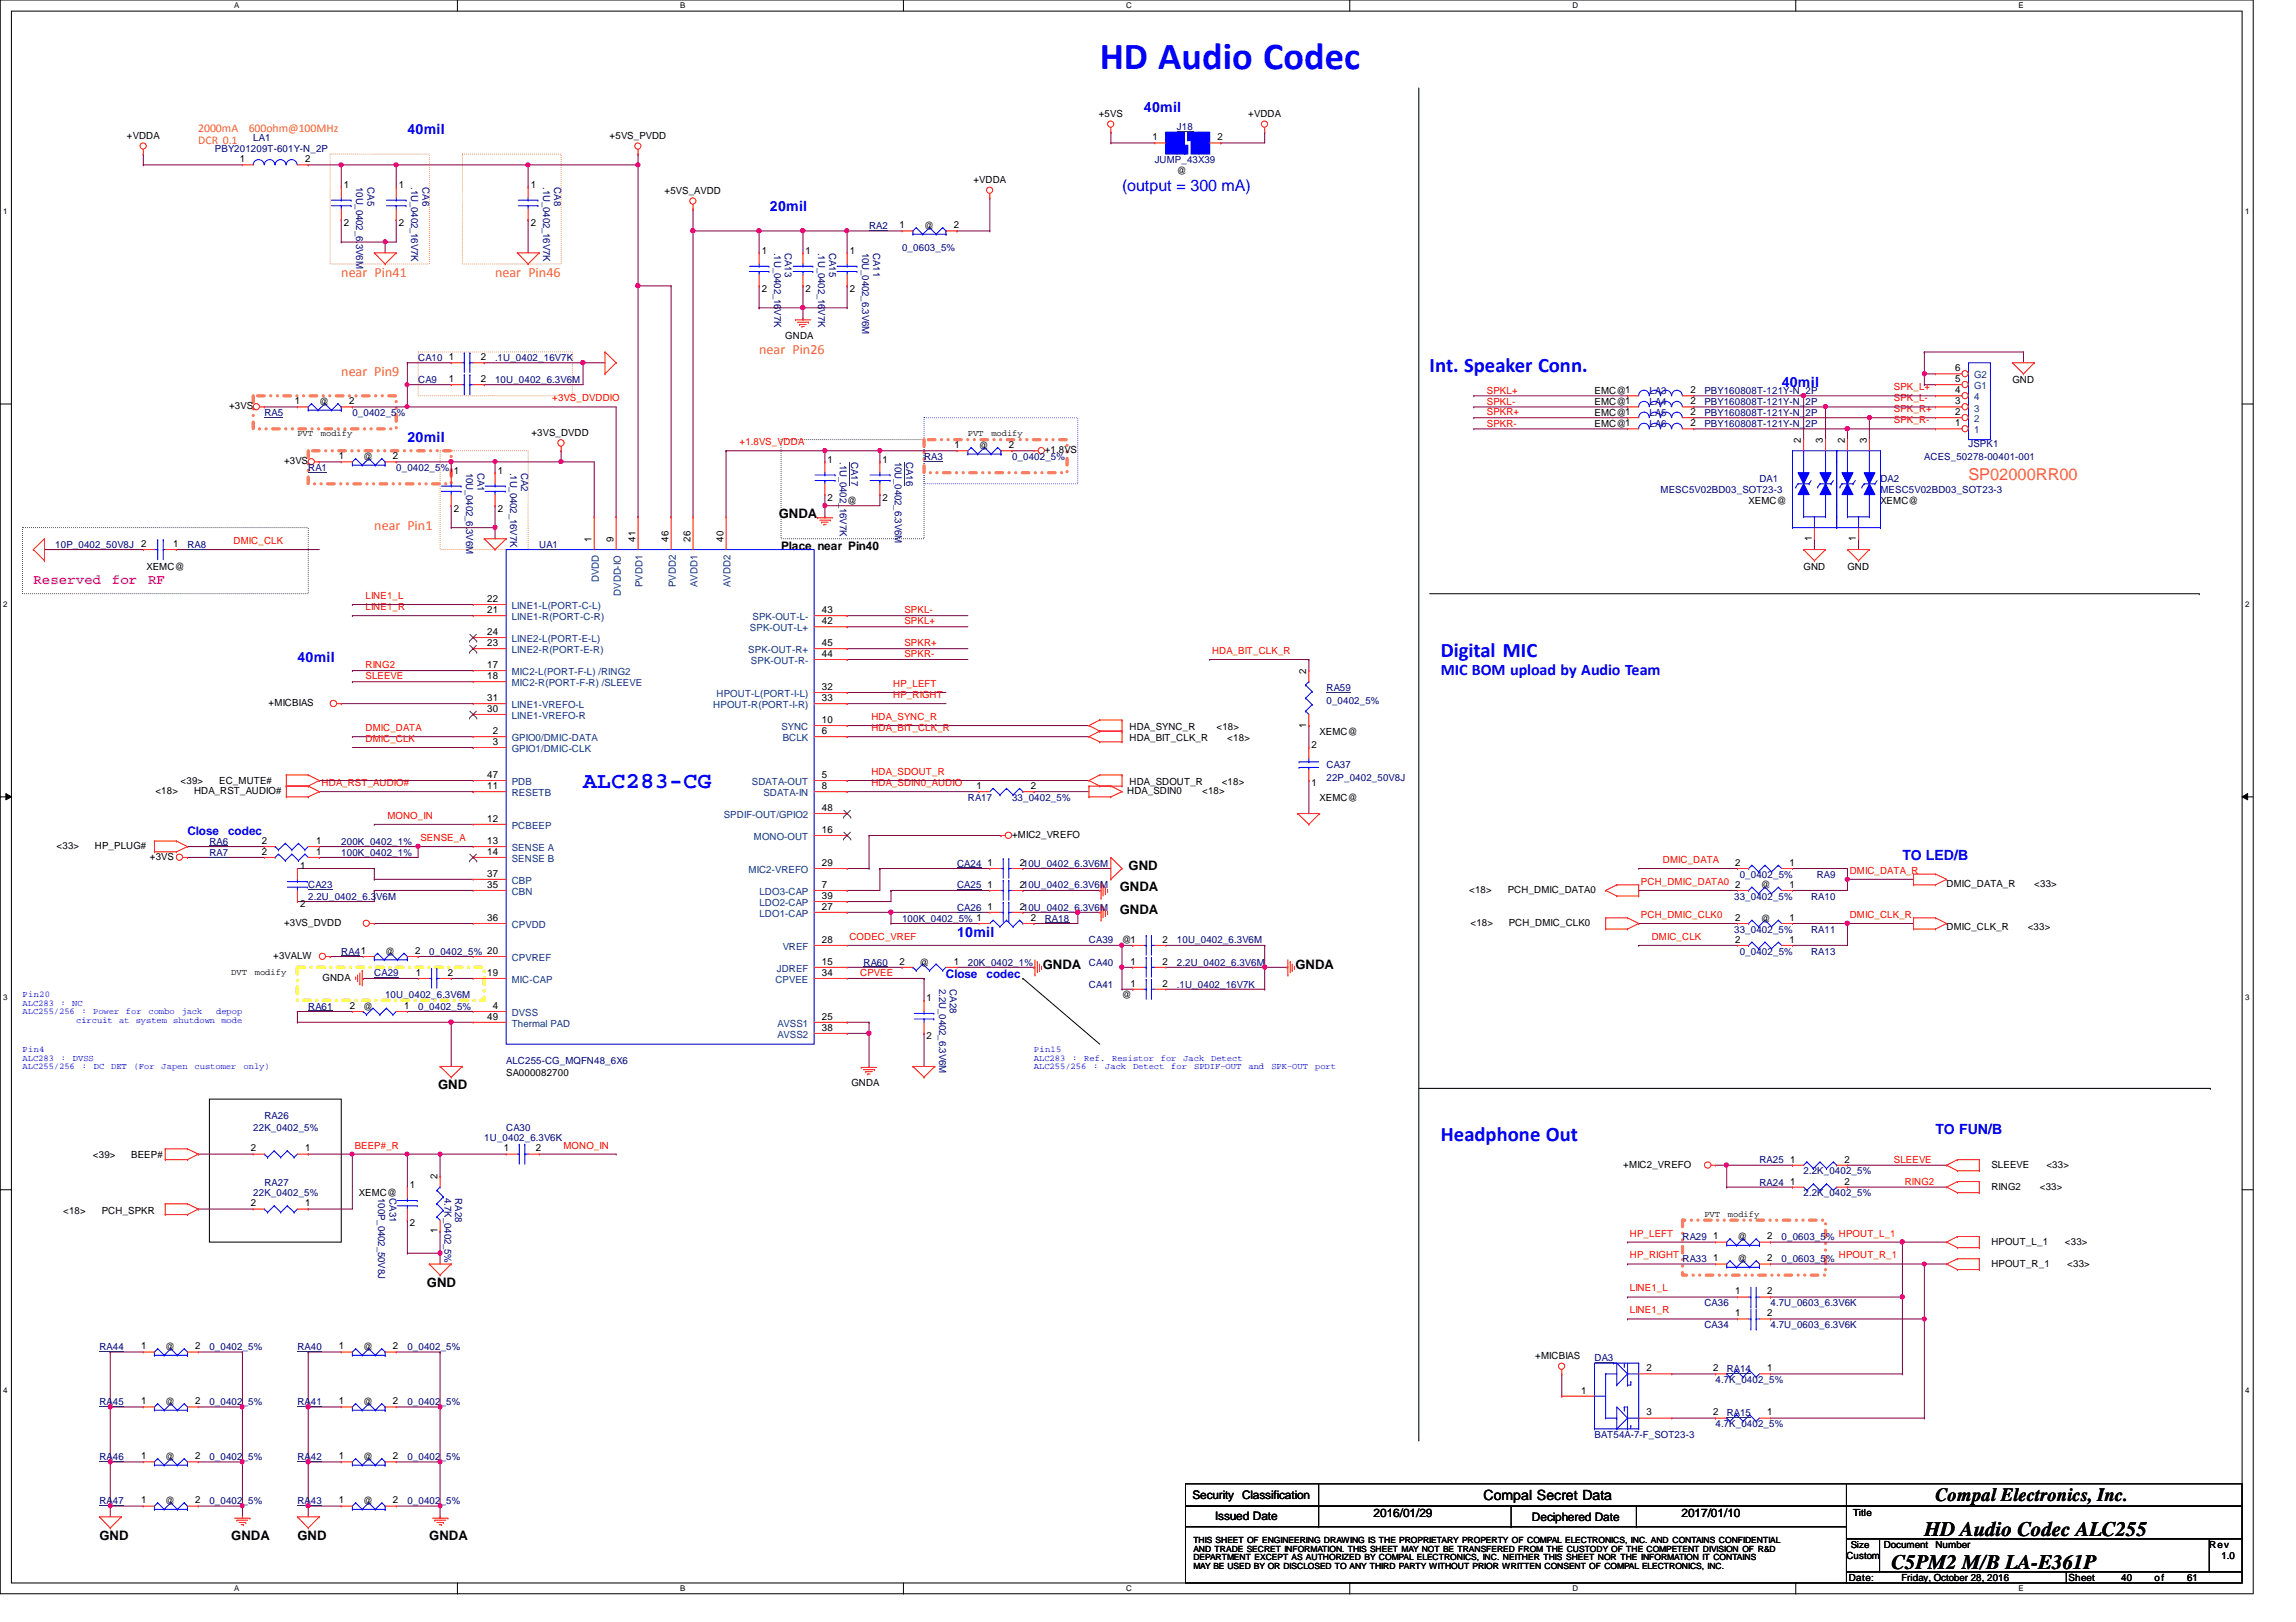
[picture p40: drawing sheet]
<svg xmlns="http://www.w3.org/2000/svg" width="297mm" height="210mm" viewBox="0 0 297 210" stroke-linecap="round" stroke-linejoin="round" font-family="sans-serif">
<defs><g id="words">
<text font-size="5" fill="#00f" x="142.3" y="9">HD Audio Codec</text>
<text font-size="3" fill="#00f" x="75.4" y="102">ALC283-CG</text>
<g font-size="2.7" fill="#00f">
<text x="185" y="48.1">Int. Speaker Conn.</text>
<text x="186.4" y="85">Digital MIC</text>
<text x="186.4" y="147.7">Headphone Out</text>
</g>
<g font-size="2.7">
<text x="244.7" y="203">C5PM2 M/B LA-E361P</text>
<text x="249" y="198.7">HD Audio Codec ALC255</text>
</g>
<text font-size="2.4" x="250.4" y="194.2">Compal Electronics, Inc.</text>
<g font-size="2.1" fill="#00f">
<text x="145.2" y="24.7">(output = 300 mA)</text>
<text x="186.4" y="87.3">MIC BOM upload by Audio Team</text>
</g>
<text font-size="2.1" fill="#ff8000" x="254.7" y="62.1">SP02000RR00</text>
<g font-size="1.8" fill="#00f">
<text x="52.7" y="17.4">40mil</text>
<text x="148" y="14.5">40mil</text>
<text x="99.6" y="27.3">20mil</text>
<text x="230.5" y="50.1">40mil</text>
<text x="52.7" y="57.2">20mil</text>
<text x="38.5" y="85.6">40mil</text>
<text x="246.1" y="111.3">TO LED/B</text>
<text x="123.8" y="121.2">10mil</text>
<text x="250.4" y="146.8">TO FUN/B</text>
</g>
<g font-size="1.8" fill="#ff8000">
<text x="44.1" y="35.9">near Pin41</text>
<text x="64" y="35.9">near Pin46</text>
<text x="98.2" y="45.8">near Pin26</text>
<text x="44.1" y="48.7">near Pin9</text>
<text x="48.4" y="68.6">near Pin1</text>
</g>
<g font-size="1.8" fill="#f0f">
<text x="4.3" y="75.5">Reserved</text>
<text x="14.5" y="75.5">for</text>
<text x="19.2" y="75.5">RF</text>
</g>
<text font-size="1.8" x="191.9" y="194.1">Compal Secret Data</text>
<g font-size="1.7">
<text x="100.8" y="67">GNDA</text>
<text x="146" y="112.5">GND</text>
<text x="144.9" y="118.2">GNDA</text>
<text x="144.9" y="115.4">GNDA</text>
<text x="134.9" y="125.3">GNDA</text>
<text x="167.6" y="125.3">GNDA</text>
<text x="56.7" y="141">GND</text>
<text x="55.2" y="166.6">GND</text>
<text x="12.9" y="199.3">GND</text>
<text x="29.9" y="199.3">GNDA</text>
<text x="38.5" y="199.3">GND</text>
<text x="55.5" y="199.3">GNDA</text>
</g>
<g font-size="1.5" fill="#ff8000">
<text x="25.7" y="17.1">2000mA</text>
<text x="32.2" y="17.1">600ohm@100MHz</text>
<text x="25.7" y="18.6">DCR 0.1</text>
</g>
<g font-size="1.5">
<text x="101" y="71.2">Place near Pin40</text>
<text x="154.3" y="194">Security Classification</text>
<text x="157.2" y="196.7">Issued Date</text>
<text x="177.7" y="196.3">2016/01/29</text>
<text x="198.2" y="196.8">Deciphered Date</text>
<text x="217.5" y="196.3">2017/01/10</text>
</g>
<g font-size="1.5" fill="#00f">
<text x="24.3" y="108.1">Close</text>
<text x="29.5" y="108.1">codec</text>
<text x="122.4" y="126.6">Close</text>
<text x="127.6" y="126.6">codec</text>
</g>
<g font-size="1.3">
<text x="16.4" y="18">+VDDA</text>
<text x="78.9" y="18">+5VS_PVDD</text>
<text x="142.2" y="15.2">+5VS</text>
<text x="161.5" y="15.2">+VDDA</text>
<text x="31" y="21">1</text>
<text x="39.5" y="21">2</text>
<text x="125.9" y="23.7">+VDDA</text>
<text x="149.1" y="18.2">1</text>
<text x="152.3" y="22.5">@</text>
<text x="157.5" y="18.2">2</text>
<text x="44.5" y="24.3">1</text>
<text x="44.5" y="29.3">2</text>
<text x="51.6" y="24.3">1</text>
<text x="51.6" y="29.3">2</text>
<text x="68.7" y="24.3">1</text>
<text x="68.7" y="29.3">2</text>
<text x="86" y="25.1">+5VS_AVDD</text>
<text x="116.4" y="29.5">1</text>
<text x="119.5" y="29.6">@</text>
<text x="123.4" y="29.5">2</text>
<text x="98.5" y="32.9">1</text>
<text x="104.2" y="32.9">1</text>
<text x="109.9" y="32.9">1</text>
<text x="98.5" y="37.8">2</text>
<text x="104.2" y="37.8">2</text>
<text x="109.9" y="37.8">2</text>
<text x="58.1" y="46.6">1</text>
<text x="62.2" y="46.6">2</text>
<text x="101.6" y="43.9">GNDA</text>
<text x="29.6" y="53">+3VS</text>
<text x="38.1" y="52.3">1</text>
<text x="41.3" y="52.4">@</text>
<text x="45.2" y="52.3">2</text>
<text x="58.1" y="49.4">1</text>
<text x="62.2" y="49.4">2</text>
<text x="206.3" y="52.4">EMC@1</text>
<text x="206.3" y="53.8">EMC@1</text>
<text x="206.3" y="51">EMC@1</text>
<text x="218.7" y="52.3">2</text>
<text x="218.7" y="53.7">2</text>
<text x="218.7" y="50.9">2</text>
<text x="252.9" y="49.4">5</text>
<text x="252.9" y="48">6</text>
<text x="252.9" y="53.7">2</text>
<text x="252.9" y="52.3">3</text>
<text x="252.9" y="50.9">4</text>
<text x="260.3" y="49.6">GND</text>
<text x="43.9" y="59.4">1</text>
<text x="47" y="59.5">@</text>
<text x="50.8" y="59.4">2</text>
<text x="68.7" y="56.4">+3VS_DVDD</text>
<text x="107.1" y="59.9">1</text>
<text x="114.2" y="59.9">1</text>
<text x="123.5" y="58">1</text>
<text x="126.7" y="58.1">@</text>
<text x="130.5" y="58">2</text>
<text x="135.2" y="58.7">+1.8VS</text>
<text x="206.3" y="55.2">EMC@1</text>
<text x="218.7" y="55.2">2</text>
<text x="233" y="57.3" transform="rotate(-90 233 57.3)">2</text>
<text x="235.8" y="57.3" transform="rotate(-90 235.8 57.3)">3</text>
<text x="238.7" y="57.3" transform="rotate(-90 238.7 57.3)">2</text>
<text x="241.5" y="57.3" transform="rotate(-90 241.5 57.3)">3</text>
<text x="252.9" y="55.2">1</text>
<text x="36.7" y="60.1">+3VS</text>
<text x="58.7" y="61.3">1</text>
<text x="64.4" y="61.3">1</text>
<text x="107.1" y="64.8">2</text>
<text x="109.6" y="65.2">@</text>
<text x="114.2" y="64.8">2</text>
<text x="226.2" y="65.2">XEMC@</text>
<text x="243.3" y="65.2">XEMC@</text>
<text x="18.2" y="70.8">2</text>
<text x="22.4" y="70.8">1</text>
<text x="58.7" y="66.2">2</text>
<text x="64.4" y="66.2">2</text>
<text x="76.5" y="70.1" transform="rotate(-90 76.5 70.1)">1</text>
<text x="79.4" y="70.1" transform="rotate(-90 79.4 70.1)">9</text>
<text x="82.2" y="70.1" transform="rotate(-90 82.2 70.1)">41</text>
<text x="86.5" y="70.1" transform="rotate(-90 86.5 70.1)">46</text>
<text x="89.3" y="70.1" transform="rotate(-90 89.3 70.1)">26</text>
<text x="93.6" y="70.1" transform="rotate(-90 93.6 70.1)">40</text>
<text x="234.4" y="70" transform="rotate(-90 234.4 70)">1</text>
<text x="240.1" y="70" transform="rotate(-90 240.1 70)">1</text>
<text x="19" y="73.7">XEMC@</text>
<text x="63" y="77.9">22</text>
<text x="233.3" y="73.7">GND</text>
<text x="239" y="73.7">GND</text>
<text x="63" y="82.2">24</text>
<text x="63" y="83.6">23</text>
<text x="63" y="79.3">21</text>
<text x="106.3" y="83.6">45</text>
<text x="106.3" y="80.8">42</text>
<text x="106.3" y="79.3">43</text>
<text x="63" y="87.9">18</text>
<text x="63" y="86.4">17</text>
<text x="106.3" y="89.3">32</text>
<text x="106.3" y="85">44</text>
<text x="169" y="87.2" transform="rotate(-90 169 87.2)">2</text>
<text x="34.8" y="91.4">+MICBIAS</text>
<text x="63" y="92.1">30</text>
<text x="63" y="90.7">31</text>
<text x="63.7" y="95">2</text>
<text x="106.3" y="90.7">33</text>
<text x="106.3" y="93.6">10</text>
<text x="106.3" y="95">6</text>
<text x="146.1" y="94.5">HDA_SYNC_R</text>
<text x="146.1" y="95.9">HDA_BIT_CLK_R</text>
<text x="157.4" y="94.5">&lt;18&gt;</text>
<text x="158.8" y="95.9">&lt;18&gt;</text>
<text x="169" y="94.1" transform="rotate(-90 169 94.1)">1</text>
<text x="170.7" y="95.1">XEMC@</text>
<text x="23.4" y="101.5">&lt;39&gt;</text>
<text x="28.4" y="101.5">EC_MUTE#</text>
<text x="63" y="100.7">47</text>
<text x="63.7" y="96.4">3</text>
<text x="106.3" y="100.7">5</text>
<text x="146.1" y="101.6">HDA_SDOUT_R</text>
<text x="158.1" y="101.6">&lt;18&gt;</text>
<text x="169.7" y="101.8">1</text>
<text x="169.7" y="96.9">2</text>
<text x="20.1" y="102.7">&lt;18&gt;</text>
<text x="25.1" y="102.7">HDA_RST_AUDIO#</text>
<text x="63" y="102.1">11</text>
<text x="63" y="106.3">12</text>
<text x="106.3" y="107.8">16</text>
<text x="106.3" y="104.9">48</text>
<text x="106.3" y="102.1">8</text>
<text x="126.3" y="102.1">1</text>
<text x="133.3" y="102.1">2</text>
<text x="145.8" y="102.7">HDA_SDIN0</text>
<text x="155.5" y="102.7">&lt;18&gt;</text>
<text x="170.7" y="103.6">XEMC@</text>
<text x="7.3" y="109.9">&lt;33&gt;</text>
<text x="12.3" y="109.9">HP_PLUG#</text>
<text x="19.4" y="111.3">+3VS</text>
<text x="33.9" y="110.6">2</text>
<text x="33.9" y="109.2">2</text>
<text x="38.8" y="112.5">1</text>
<text x="40.9" y="110.6">1</text>
<text x="40.9" y="109.2">1</text>
<text x="63" y="113.5">37</text>
<text x="63" y="110.6">14</text>
<text x="63" y="109.2">13</text>
<text x="106.3" y="112.1">29</text>
<text x="127.8" y="112.1">1</text>
<text x="130.9" y="108.5">+MIC2_VREFO</text>
<text x="131.9" y="112.1">210U_0402_6.3V6M</text>
<text x="224.5" y="112.1">2</text>
<text x="231.5" y="112.1">1</text>
<text x="36.7" y="119.8">+3VS_DVDD</text>
<text x="38.8" y="117.4">2</text>
<text x="63" y="119.2">36</text>
<text x="63" y="114.9">35</text>
<text x="106.3" y="117.7">27</text>
<text x="106.3" y="116.3">39</text>
<text x="106.3" y="114.9">7</text>
<text x="127.8" y="114.9">1</text>
<text x="127.8" y="117.7">1</text>
<text x="131.9" y="114.9">210U_0402_6.3V6M</text>
<text x="131.9" y="117.7">210U_0402_6.3V6M</text>
<text x="133.3" y="119.2">2</text>
<text x="190.1" y="115.6">&lt;18&gt;</text>
<text x="190.2" y="119.8">&lt;18&gt;</text>
<text x="195.1" y="115.6">PCH_DMIC_DATA0</text>
<text x="195.2" y="119.8">PCH_DMIC_CLK0</text>
<text x="224.5" y="114.9">2</text>
<text x="224.5" y="119.2">2</text>
<text x="227.8" y="115">@</text>
<text x="227.8" y="119.3">@</text>
<text x="231.5" y="114.9">1</text>
<text x="231.5" y="119.2">1</text>
<text x="251.8" y="114.7">DMIC_DATA_R</text>
<text x="263.2" y="114.7">&lt;33&gt;</text>
<text x="35.3" y="124.1">+3VALW</text>
<text x="49.8" y="123.5">@</text>
<text x="53.7" y="123.4">2</text>
<text x="106.3" y="124.8">15</text>
<text x="106.3" y="122">28</text>
<text x="116.4" y="124.8">2</text>
<text x="118.9" y="125">@</text>
<text x="123.4" y="124.8">1</text>
<text x="145.2" y="122.1">@1</text>
<text x="146.3" y="124.8">1</text>
<text x="150.4" y="122">2</text>
<text x="150.4" y="124.8">2</text>
<text x="224.5" y="122">2</text>
<text x="231.5" y="122">1</text>
<text x="251.8" y="120.4">DMIC_CLK_R</text>
<text x="262.3" y="120.4">&lt;33&gt;</text>
<text x="41.7" y="127">GNDA</text>
<text x="45.3" y="130.6">2</text>
<text x="47" y="130.6">@</text>
<text x="52.3" y="130.6">1</text>
<text x="53.8" y="126.3">1</text>
<text x="58" y="126.3">2</text>
<text x="63" y="126.3">19</text>
<text x="63" y="132">49</text>
<text x="63.7" y="130.6">4</text>
<text x="106.3" y="126.3">34</text>
<text x="106.3" y="132">25</text>
<text x="119.9" y="129.6">1</text>
<text x="145.2" y="129.2">@</text>
<text x="146.3" y="127.7">1</text>
<text x="150.4" y="127.7">2</text>
<text x="106.3" y="133.4">38</text>
<text x="119.9" y="134.5">2</text>
<text x="65.5" y="139.2">SA000082700</text>
<text x="110.1" y="140.6">GNDA</text>
<text x="12" y="149.9">&lt;39&gt;</text>
<text x="17" y="149.9">BEEP#</text>
<text x="32.5" y="149">2</text>
<text x="39.5" y="149">1</text>
<text x="65.2" y="149">1</text>
<text x="69.3" y="149">2</text>
<text x="46.4" y="154.8">XEMC@</text>
<text x="53" y="153.8">1</text>
<text x="56.6" y="152.6" transform="rotate(-90 56.6 152.6)">2</text>
<text x="210" y="151.1">+MIC2_VREFO</text>
<text x="231.6" y="153.3">1</text>
<text x="231.6" y="150.5">1</text>
<text x="238.6" y="153.3">2</text>
<text x="238.6" y="150.5">2</text>
<text x="257.6" y="154">RING2</text>
<text x="257.6" y="151.1">SLEEVE</text>
<text x="263.9" y="154">&lt;33&gt;</text>
<text x="264.7" y="151.1">&lt;33&gt;</text>
<text x="8.2" y="157.1">&lt;18&gt;</text>
<text x="13.2" y="157.1">PCH_SPKR</text>
<text x="32.5" y="156.1">2</text>
<text x="39.5" y="156.1">1</text>
<text x="53" y="158.7">2</text>
<text x="56.6" y="159.6" transform="rotate(-90 56.6 159.6)">1</text>
<text x="221.7" y="160.4">1</text>
<text x="224.8" y="160.5">@</text>
<text x="228.6" y="160.4">2</text>
<text x="257.6" y="161.1">HPOUT_L_1</text>
<text x="267.2" y="161.1">&lt;33&gt;</text>
<text x="221.7" y="163.2">1</text>
<text x="224.5" y="167.5">1</text>
<text x="224.8" y="163.4">@</text>
<text x="228.6" y="163.2">2</text>
<text x="228.6" y="167.5">2</text>
<text x="257.6" y="163.9">HPOUT_R_1</text>
<text x="267.4" y="163.9">&lt;33&gt;</text>
<text x="224.5" y="170.3">1</text>
<text x="228.6" y="170.3">2</text>
<text x="18.2" y="174.6">1</text>
<text x="21.4" y="174.8">@</text>
<text x="25.3" y="174.6">2</text>
<text x="43.9" y="174.6">1</text>
<text x="47" y="174.8">@</text>
<text x="50.8" y="174.6">2</text>
<text x="198.6" y="175.9">+MICBIAS</text>
<text x="213" y="177.5">2</text>
<text x="221.7" y="177.5">2</text>
<text x="228.6" y="177.5">1</text>
<text x="18.2" y="181.7">1</text>
<text x="21.4" y="181.9">@</text>
<text x="25.3" y="181.7">2</text>
<text x="43.9" y="181.7">1</text>
<text x="47" y="181.9">@</text>
<text x="50.8" y="181.7">2</text>
<text x="204.6" y="180.3">1</text>
<text x="213" y="183.2">3</text>
<text x="221.7" y="183.2">2</text>
<text x="228.6" y="183.2">1</text>
<text x="18.2" y="188.8">1</text>
<text x="21.4" y="189">@</text>
<text x="25.3" y="188.8">2</text>
<text x="43.9" y="188.8">1</text>
<text x="47" y="189">@</text>
<text x="50.8" y="188.8">2</text>
<text x="18.2" y="194.6">1</text>
<text x="21.4" y="194.6">@</text>
<text x="25.3" y="194.6">2</text>
<text x="43.9" y="194.6">1</text>
<text x="47" y="194.6">@</text>
<text x="50.8" y="194.6">2</text>
<text x="239.7" y="196.2">Title</text>
<text x="238.9" y="201.8">Custom</text>
<text x="243.7" y="200.3">Document</text>
<text x="250.4" y="200.3">Number</text>
<text x="285.8" y="200.3">Rev</text>
<text x="287.4" y="201.8">1.0</text>
<text x="239.2" y="204.6">Date:</text>
<text x="246" y="204.6">Friday, October 28, 2016</text>
<text x="267.6" y="204.6">Sheet</text>
<text x="274.4" y="204.6">40</text>
<text x="278.7" y="204.6">o f</text>
<text x="282.9" y="204.6">61</text>
</g>
<g font-size="1.3" fill="#000080">
<text x="152.3" y="16.8">J18</text>
<text x="27.8" y="19.7">PBY201209T-601Y-N_2P</text>
<text x="32.8" y="18.3">LA1</text>
<text x="149.4" y="21.1">JUMP_43X39</text>
<text x="46.1" y="24.2" transform="rotate(90 46.1 24.2)">10U_0402_6.3V6M</text>
<text x="47.5" y="24.2" transform="rotate(90 47.5 24.2)">CA5</text>
<text x="53.2" y="24.2" transform="rotate(90 53.2 24.2)">.1U_0402_16V7K</text>
<text x="54.6" y="24.2" transform="rotate(90 54.6 24.2)">CA6</text>
<text x="70.3" y="24.2" transform="rotate(90 70.3 24.2)">.1U_0402_16V7K</text>
<text x="71.7" y="24.2" transform="rotate(90 71.7 24.2)">CA8</text>
<text x="112.4" y="29.6">RA2</text>
<text x="100.2" y="32.7" transform="rotate(90 100.2 32.7)">.1U_0402_16V7K</text>
<text x="101.6" y="32.7" transform="rotate(90 101.6 32.7)">CA13</text>
<text x="105.8" y="32.7" transform="rotate(90 105.8 32.7)">.1U_0402_16V7K</text>
<text x="107.3" y="32.7" transform="rotate(90 107.3 32.7)">CA15</text>
<text x="111.5" y="32.7" transform="rotate(90 111.5 32.7)">10U_0402_6.3V6M</text>
<text x="112.9" y="32.7" transform="rotate(90 112.9 32.7)">CA11</text>
<text x="116.7" y="32.5">0_0603_5%</text>
<text x="54.1" y="46.7">CA10</text>
<text x="64" y="46.7">.1U_0402_16V7K</text>
<text x="34.2" y="53.8">RA5</text>
<text x="45.6" y="53.8">0_0402_5%</text>
<text x="54.1" y="49.6">CA9</text>
<text x="64" y="49.6">10U_0402_6.3V6M</text>
<text x="213.4" y="52.4">LA4</text>
<text x="213.4" y="53.8">LA5</text>
<text x="213.4" y="51">LA3</text>
<text x="220.5" y="52.4">PBY160808T-121Y-N_2P</text>
<text x="220.5" y="53.8">PBY160808T-121Y-N_2P</text>
<text x="220.5" y="51">PBY160808T-121Y-N_2P</text>
<text x="108.7" y="59.8" transform="rotate(90 108.7 59.8)">.1U_0402_16V7K</text>
<text x="110.1" y="59.8" transform="rotate(90 110.1 59.8)">CA17</text>
<text x="115.8" y="59.8" transform="rotate(90 115.8 59.8)">10U_0402_6.3V6M</text>
<text x="117.2" y="59.8" transform="rotate(90 117.2 59.8)">CA16</text>
<text x="119.5" y="59.5">RA3</text>
<text x="130.9" y="59.5">0_0402_5%</text>
<text x="213.4" y="55.2">LA6</text>
<text x="220.5" y="55.2">PBY160808T-121Y-N_2P</text>
<text x="249" y="59.5">ACES_50278-00401-001</text>
<text x="254.7" y="57.8">JSPK1</text>
<text x="39.9" y="61">RA1</text>
<text x="51.3" y="61">0_0402_5%</text>
<text x="60.3" y="61.2" transform="rotate(90 60.3 61.2)">10U_0402_6.3V6M</text>
<text x="61.8" y="61.2" transform="rotate(90 61.8 61.2)">CA1</text>
<text x="66" y="61.2" transform="rotate(90 66 61.2)">.1U_0402_16V7K</text>
<text x="67.4" y="61.2" transform="rotate(90 67.4 61.2)">CA2</text>
<text x="214.8" y="63.8">MESC5V02BD03_SOT23-3</text>
<text x="227.6" y="62.4">DA1</text>
<text x="243.3" y="63.8">MESC5V02BD03_SOT23-3</text>
<text x="243.3" y="62.4">DA2</text>
<text x="7.2" y="70.9">10P_0402_50V8J</text>
<text x="24.3" y="70.9">RA8</text>
<text x="69.8" y="70.9">UA1</text>
<text x="171.6" y="89.4">RA59</text>
<text x="171.6" y="91.1">0_0402_5%</text>
<text x="171.6" y="101">22P_0402_50V8J</text>
<text x="171.6" y="99.4">CA37</text>
<text x="125.2" y="103.6">RA17</text>
<text x="130.9" y="103.6">33_0402_5%</text>
<text x="27.1" y="110.7">RA7</text>
<text x="27.1" y="109.3">RA6</text>
<text x="44.2" y="110.7">100K_0402_1%</text>
<text x="44.2" y="109.3">200K_0402_1%</text>
<text x="123.8" y="112.1">CA24</text>
<text x="225.1" y="113.6">0_0402_5%</text>
<text x="235" y="113.6">RA9</text>
<text x="39.9" y="115">CA23</text>
<text x="39.9" y="116.4">2.2U_0402_6.3V6M</text>
<text x="116.7" y="119.3">100K_0402_5% 1</text>
<text x="123.8" y="115">CA25</text>
<text x="123.8" y="117.9">CA26</text>
<text x="135.2" y="119.3">RA18</text>
<text x="224.4" y="116.4">33_0402_5%</text>
<text x="234.3" y="116.4">RA10</text>
<text x="44.2" y="123.5">RA41</text>
<text x="55.5" y="123.5">0_0402_5% 20</text>
<text x="111.7" y="125">RA60</text>
<text x="125.2" y="125">20K_0402_1%</text>
<text x="140.9" y="122.1">CA39</text>
<text x="140.9" y="125">CA40</text>
<text x="152.3" y="122.1">10U_0402_6.3V6M</text>
<text x="152.3" y="125">2.2U_0402_6.3V6M</text>
<text x="224.4" y="120.7">33_0402_5%</text>
<text x="225.1" y="123.5">0_0402_5%</text>
<text x="234.3" y="120.7">RA11</text>
<text x="234.3" y="123.5">RA13</text>
<text x="39.9" y="130.6">RA61</text>
<text x="48.4" y="126.4">CA29</text>
<text x="49.8" y="129.2">10U_0402_6.3V6M</text>
<text x="54.1" y="130.6">0_0402_5%</text>
<text x="121.5" y="128" transform="rotate(90 121.5 128)">2.2U_0402_6.3V6M</text>
<text x="122.9" y="128" transform="rotate(90 122.9 128)">CA28</text>
<text x="140.9" y="127.8">CA41</text>
<text x="152.3" y="127.8">.1U_0402_16V7K</text>
<text x="65.5" y="137.8">ALC255-CG_MQFN48_6X6</text>
<text x="32.8" y="146.3">22K_0402_5%</text>
<text x="34.2" y="144.9">RA26</text>
<text x="62.6" y="147.7">1U_0402_6.3V6K</text>
<text x="65.5" y="146.3">CA30</text>
<text x="32.8" y="154.8">22K_0402_5%</text>
<text x="34.2" y="153.4">RA27</text>
<text x="48.9" y="155.1" transform="rotate(90 48.9 155.1)">100P_0402_50V8J</text>
<text x="50.4" y="155.1" transform="rotate(90 50.4 155.1)">CA31</text>
<text x="57.5" y="155.1" transform="rotate(90 57.5 155.1)">4.7K_0402_5%</text>
<text x="58.9" y="155.1" transform="rotate(90 58.9 155.1)">RA28</text>
<text x="227.6" y="153.4">RA24</text>
<text x="227.6" y="150.5">RA25</text>
<text x="233.3" y="154.8">2.2K_0402_5%</text>
<text x="233.3" y="152">2.2K_0402_5%</text>
<text x="217.7" y="160.5">RA29</text>
<text x="230.5" y="160.5">0_0603_5%</text>
<text x="217.7" y="163.4">RA33</text>
<text x="230.5" y="163.4">0_0603_5%</text>
<text x="220.5" y="169">CA36</text>
<text x="220.5" y="171.9">CA34</text>
<text x="229.1" y="169">4.7U_0603_6.3V6K</text>
<text x="229.1" y="171.9">4.7U_0603_6.3V6K</text>
<text x="12.9" y="174.8">RA44</text>
<text x="27.1" y="174.8">0_0402_5%</text>
<text x="38.5" y="174.8">RA40</text>
<text x="52.7" y="174.8">0_0402_5%</text>
<text x="206.3" y="176.1">DA3</text>
<text x="222" y="179">4.7K_0402_5%</text>
<text x="223.4" y="177.6">RA14</text>
<text x="12.9" y="181.9">RA45</text>
<text x="27.1" y="181.9">0_0402_5%</text>
<text x="38.5" y="181.9">RA41</text>
<text x="52.7" y="181.9">0_0402_5%</text>
<text x="222" y="184.7">4.7K_0402_5%</text>
<text x="223.4" y="183.3">RA15</text>
<text x="12.9" y="189">RA46</text>
<text x="27.1" y="189">0_0402_5%</text>
<text x="38.5" y="189">RA42</text>
<text x="52.7" y="189">0_0402_5%</text>
<text x="206.3" y="186.1">BAT54A-7-F_SOT23-3</text>
<text x="12.9" y="194.6">RA47</text>
<text x="27.1" y="194.6">0_0402_5%</text>
<text x="38.5" y="194.6">RA43</text>
<text x="52.7" y="194.6">0_0402_5%</text>
</g>
<g font-size="1.3" fill="#f00">
<text x="71.5" y="51.9">+3VS_DVDDIO</text>
<text x="192.4" y="53.8">SPKR+</text>
<text x="192.4" y="50.9">SPKL+</text>
<text x="192.4" y="52.4">SPKL-</text>
<text x="245" y="53.3">SPK_R+</text>
<text x="245" y="51.9">SPK_L-</text>
<text x="245" y="50.5">SPK_L+</text>
<text x="95.7" y="57.6">+1.8VS_VDDA</text>
<text x="192.4" y="55.2">SPKR-</text>
<text x="245" y="54.8">SPK_R-</text>
<text x="30.2" y="70.4">DMIC_CLK</text>
<text x="47.3" y="77.5">LINE1_L</text>
<text x="47.3" y="79">LINE1_R</text>
<text x="117" y="80.8">SPKL+</text>
<text x="117" y="79.4">SPKL-</text>
<text x="117" y="83.7">SPKR+</text>
<text x="47.3" y="87.9">SLEEVE</text>
<text x="47.3" y="86.5">RING2</text>
<text x="115.6" y="88.9">HP_LEFT</text>
<text x="117" y="85">SPKR-</text>
<text x="156.8" y="84.6">HDA_BIT_CLK_R</text>
<text x="47.3" y="94.6">DMIC_DATA</text>
<text x="112.7" y="93.2">HDA_SYNC_R</text>
<text x="112.7" y="94.6">HDA_BIT_CLK_R</text>
<text x="115.6" y="90.3">HP_RIGHT</text>
<text x="41.6" y="101.7">HDA_RST_AUDIO#</text>
<text x="47.3" y="96">DMIC_CLK</text>
<text x="112.7" y="101.7">HDA_SDIN0_AUDIO</text>
<text x="112.7" y="100.3">HDA_SDOUT_R</text>
<text x="50.1" y="106">MONO_IN</text>
<text x="54.4" y="108.8">SENSE_A</text>
<text x="215.1" y="111.7">DMIC_DATA</text>
<text x="239.3" y="113.1">DMIC_DATA_R</text>
<text x="212.3" y="114.5">PCH_DMIC_DATA0</text>
<text x="212.3" y="118.8">PCH_DMIC_CLK0</text>
<text x="239.3" y="118.8">DMIC_CLK_R</text>
<text x="109.9" y="121.6">CODEC_VREF</text>
<text x="213.7" y="121.6">DMIC_CLK</text>
<text x="111.3" y="126.3">CPVEE</text>
<text x="45.9" y="148.6">BEEP#_R</text>
<text x="72.9" y="148.6">MONO_IN</text>
<text x="245" y="150.5">SLEEVE</text>
<text x="246.4" y="153.3">RING2</text>
<text x="210.9" y="160">HP_LEFT</text>
<text x="237.9" y="160">HPOUT_L_1</text>
<text x="210.9" y="167.1">LINE1_L</text>
<text x="210.9" y="162.9">HP_RIGHT</text>
<text x="237.9" y="162.9">HPOUT_R_1</text>
<text x="210.9" y="170">LINE1_R</text>
</g>
<g font-size="1.3" fill="#004080">
<text x="255.4" y="53.3">3</text>
<text x="255.4" y="51.8">4</text>
<text x="255.4" y="50.4">G1</text>
<text x="255.4" y="49">G2</text>
<text x="255.4" y="56.1">1</text>
<text x="255.4" y="54.7">2</text>
<text x="77.5" y="75.4" transform="rotate(-90 77.5 75.4)">DVDD</text>
<text x="80.3" y="77.1" transform="rotate(-90 80.3 77.1)">DVDD-IO</text>
<text x="83.1" y="76" transform="rotate(-90 83.1 76)">PVDD1</text>
<text x="87.4" y="76" transform="rotate(-90 87.4 76)">PVDD2</text>
<text x="90.3" y="76" transform="rotate(-90 90.3 76)">AVDD1</text>
<text x="94.5" y="76" transform="rotate(-90 94.5 76)">AVDD2</text>
<text x="66.2" y="83.1">LINE2-L(PORT-E-L)</text>
<text x="66.2" y="78.8">LINE1-L(PORT-C-L)</text>
<text x="66.2" y="80.3">LINE1-R(PORT-C-R)</text>
<text x="97" y="81.7">SPK-OUT-L+</text>
<text x="97.4" y="80.3">SPK-OUT-L-</text>
<text x="66.2" y="84.5">LINE2-R(PORT-E-R)</text>
<text x="66.2" y="88.8">MIC2-R(PORT-F-R) /SLEEVE</text>
<text x="66.2" y="87.4">MIC2-L(PORT-F-L) /RING2</text>
<text x="96.8" y="84.5">SPK-OUT-R+</text>
<text x="97.2" y="85.9">SPK-OUT-R-</text>
<text x="66.2" y="93">LINE1-VREFO-R</text>
<text x="66.2" y="91.7">LINE1-VREFO-L</text>
<text x="66.2" y="95.9">GPIO0/DMIC-DATA</text>
<text x="92.3" y="91.7">HPOUT-R(PORT-I-R)</text>
<text x="92.7" y="90.2">HPOUT-L(PORT-I-L)</text>
<text x="101.1" y="94.5">SYNC</text>
<text x="101.3" y="95.9">BCLK</text>
<text x="66.2" y="101.6">PDB</text>
<text x="66.2" y="97.3">GPIO1/DMIC-CLK</text>
<text x="97.3" y="101.6">SDATA-OUT</text>
<text x="66.2" y="107.3">PCBEEP</text>
<text x="66.2" y="103">RESETB</text>
<text x="93.6" y="105.9">SPDIF-OUT/GPIO2</text>
<text x="98.8" y="103">SDATA-IN</text>
<text x="66.2" y="111.5">SENSE B</text>
<text x="66.2" y="110.2">SENSE A</text>
<text x="96.9" y="113">MIC2-VREFO</text>
<text x="97.5" y="108.7">MONO-OUT</text>
<text x="66.2" y="114.4">CBP</text>
<text x="66.2" y="115.8">CBN</text>
<text x="98.3" y="118.7">LDO1-CAP</text>
<text x="98.3" y="117.3">LDO2-CAP</text>
<text x="98.3" y="115.8">LDO3-CAP</text>
<text x="66.2" y="120.1">CPVDD</text>
<text x="66.2" y="124.4">CPVREF</text>
<text x="100.5" y="125.8">JDREF</text>
<text x="101.3" y="122.9">VREF</text>
<text x="66.2" y="127.2">MIC-CAP</text>
<text x="66.2" y="131.5">DVSS</text>
<text x="100.3" y="127.2">CPVEE</text>
<text x="66.2" y="132.9">Thermal PAD</text>
<text x="100.6" y="132.9">AVSS1</text>
<text x="100.6" y="134.3">AVSS2</text>
</g>
<text font-size="1.2" x="239.4" y="200.3">Size</text>
<g font-size="1.1">
<text x="38.5" y="56.5">PVT</text>
<text x="41.5" y="56.5">modify</text>
<text x="125.2" y="56.5">PVT</text>
<text x="128.3" y="56.5">modify</text>
<text x="29.9" y="126.2">DVT</text>
<text x="33" y="126.2">modify</text>
<text x="220.5" y="157.4">PVT</text>
<text x="223.5" y="157.4">modify</text>
<text x="154.4" y="199.6">THIS SHEET OF ENGINEERING DRAWING IS THE PROPRIETARY PROPERTY OF COMPAL ELECTRONICS, INC. AND CONTAINS CONFIDENTIAL</text>
<text x="154.4" y="200.8">AND TRADE SECRET INFORMATION. THIS SHEET MAY NOT BE TRANSFERED FROM THE CUSTODY OF THE COMPETENT DIVISION OF R&amp;D</text>
<text x="154.4" y="201.9">DEPARTMENT EXCEPT AS AUTHORIZED BY COMPAL ELECTRONICS, INC. NEITHER THIS SHEET NOR THE INFORMATION IT CONTAINS</text>
<text x="154.4" y="203.1">MAY BE USED BY OR DISCLOSED TO ANY THIRD PARTY WITHOUT PRIOR WRITTEN CONSENT OF COMPAL ELECTRONICS, INC.</text>
</g>
<g font-size="1.1" fill="#00f">
<text x="2.9" y="130.1">ALC283</text>
<text x="2.9" y="131.3">ALC255/256</text>
<text x="2.9" y="129">Pin20</text>
<text x="7.8" y="130.1">:</text>
<text x="9.3" y="130.1">NC</text>
<text x="10.5" y="131.3">:</text>
<text x="12.1" y="131.3">Power</text>
<text x="16.3" y="131.3">for</text>
<text x="19.2" y="131.3">combo</text>
<text x="23.5" y="131.3">jack</text>
<text x="28" y="131.3">depop</text>
<text x="2.9" y="136.1">Pin4</text>
<text x="2.9" y="137.2">ALC283</text>
<text x="7.9" y="137.2">:</text>
<text x="9.4" y="137.2">DVSS</text>
<text x="9.9" y="132.4">circuit at system shutdown mode</text>
<text x="133.8" y="137.2">ALC283</text>
<text x="133.8" y="136.1">Pin15</text>
<text x="138.7" y="137.2">:</text>
<text x="140.3" y="137.2">Ref.</text>
<text x="143.9" y="137.2">Resistor</text>
<text x="150.2" y="137.2">for</text>
<text x="153.1" y="137.2">Jack</text>
<text x="156.7" y="137.2">Detect</text>
<text x="2.9" y="138.4">ALC255/256</text>
<text x="10.6" y="138.4">:</text>
<text x="12.1" y="138.4">DC</text>
<text x="14.4" y="138.4">DET</text>
<text x="17.3" y="138.4">(For</text>
<text x="20.9" y="138.4">Japen</text>
<text x="25.2" y="138.4">customer</text>
<text x="31.5" y="138.4">only)</text>
<text x="133.8" y="138.4">ALC255/256</text>
<text x="141.4" y="138.4">:</text>
<text x="143" y="138.4">Jack</text>
<text x="146.6" y="138.4">Detect</text>
<text x="151.5" y="138.4">for</text>
<text x="154.5" y="138.4">SPDIF-OUT</text>
<text x="161.5" y="138.4">and</text>
<text x="164.5" y="138.4">SPK-OUT</text>
<text x="170.1" y="138.4">port</text>
</g>
<g font-size="1">
<text x="30.3" y="1.1">A</text>
<text x="88" y="1.1">B</text>
<text x="145.7" y="1.1">C</text>
<text x="203.5" y="1.1">D</text>
<text x="261.2" y="1.1">E</text>
<text x=".4" y="27.7">1</text>
<text x="290.4" y="27.7">1</text>
<text x=".4" y="78.6">2</text>
<text x="290.4" y="78.6">2</text>
<text x=".4" y="129.4">3</text>
<text x="290.4" y="129.4">3</text>
<text x=".4" y="180.3">4</text>
<text x="290.4" y="180.3">4</text>
<text x="30.3" y="205.9">A</text>
<text x="88" y="205.9">B</text>
<text x="145.7" y="205.9">C</text>
<text x="203.5" y="205.9">D</text>
<text x="261.2" y="205.9">E</text>
</g>
</g></defs>
<path d="M0 0h291.5v206.2h-291.5zM1.5 1.4h288.6v203.5h-288.6z" fill="none" stroke="#000" stroke-width=".13"/>
<g fill="#fff">
<path d="M30.3 .2h.6v1.1h-.6z"/>
<path d="M30.3 205h.6v1.2h-.6z"/>
</g>
<path d="M59.2 0v1.4M59.2 204.9v1.4" fill="none" stroke="#000" stroke-width=".13"/>
<g fill="#fff">
<path d="M88 .2h.7v1.1h-.7z"/>
<path d="M88 205h.7v1.2h-.7z"/>
</g>
<path d="M116.9 0v1.4M116.9 204.9v1.4" fill="none" stroke="#000" stroke-width=".13"/>
<g fill="#fff">
<path d="M145.7 .2h.7v1.1h-.7z"/>
<path d="M145.7 205h.7v1.2h-.7z"/>
</g>
<path d="M174.6 0v1.4M174.6 204.9v1.4" fill="none" stroke="#000" stroke-width=".13"/>
<g fill="#fff">
<path d="M203.5 .2h.7v1.1h-.7z"/>
<path d="M203.5 205h.7v1.2h-.7z"/>
</g>
<path d="M232.3 0v1.4M232.3 204.9v1.4" fill="none" stroke="#000" stroke-width=".13"/>
<g fill="#fff">
<path d="M261.2 .2h.6v1.1h-.6z"/>
<path d="M261.2 205h.6v1.2h-.6z"/>
<path d="M.4 26.8h.6v1.2h-.6z"/>
<path d="M290.4 26.8h.6v1.2h-.6z"/>
<path d="M.4 77.7h.6v1.1h-.6z"/>
<path d="M290.4 77.7h.6v1.1h-.6z"/>
</g>
<path d="M0 52.3h1.5M290.1 52.3h1.4" fill="none" stroke="#000" stroke-width=".13"/>
<g fill="#fff">
<path d="M.4 128.5h.6v1.2h-.6z"/>
<path d="M290.4 128.5h.6v1.2h-.6z"/>
</g>
<path d="M0 103.1h1.5M.8 102.7l.7 .4-.7 .4zM290.1 103.1l.7-.4v.8zM290.1 103.1h1.4" fill="none" stroke="#000" stroke-width=".13"/>
<path d="M.8 102.7l.7 .4-.7 .4zM290.1 103.1l.7-.4v.8z" fill="#000"/>
<g fill="#fff">
<path d="M.4 179.4h.6v1.1h-.6z"/>
<path d="M290.4 179.4h.6v1.1h-.6z"/>
</g>
<path d="M183.6 11.4v175M185 76.8h99.5M284.5 76.8h.1M132.3 126.6h.1M132.3 126.6l10 8.5M0 154h1.5M27.1 142.2h17.1v18.5h-17.1zM183.6 140.8h102.4M286 140.8h.1M290.1 154h1.4M183.6 186.4h.1" fill="none" stroke="#000" stroke-width=".13"/>
<path d="M42.7 19.9h12.8v14.3h-12.8zM59.8 19.9h12.8v14.3h-12.8zM54.1 45.6h19.9v5.6h-19.9zM56.9 58.3h11.4v12.8h-11.4z" fill="none" stroke="#ff8000" stroke-width=".13" stroke-dasharray="0 .3"/>
<path d="M119.5 54.1h19.9v8.5h-19.9z" fill="none" stroke="#00f" stroke-width=".13" stroke-dasharray="0 .3"/>
<path d="M101 56.9h18.5v12.8h-18.5zM2.9 68.3h37v8.5h-37z" fill="none" stroke="#000" stroke-width=".13" stroke-dasharray="0 .3"/>
<path d="M38.5 125.2h24.2v4.3h-24.2z" fill="none" stroke="#ff0" stroke-width=".42" stroke-dasharray=".8 .8 0 .8"/>
<path d="M32.8 51.2h18.5v4.3h-18.5zM39.9 58.3h18.5v4.3h-18.5zM119.5 56.9h18.5v4.3h-18.5zM217.7 157.9h18.5v7.1h-18.5z" fill="none" stroke="#ff8040" stroke-width=".42" stroke-dasharray=".8 .8 0 .8 0 .8"/>
<g fill="none" stroke="#800040" stroke-width=".13">
<path d="M143.7 18.5h5.7M143.7 17.1h.1M143.7 18.5h.1M143.7 17.1v1.4M18.5 21.3h12.9M18.5 21.3h.1M64 59.8h.1M72.6 58.3h.1M72.6 58.3v1.5h-8.6M79.7 52.7v14.2M79.7 66.9h.1M48.4 113.8h.1"/>
<path d="M48.4 113.8h12.8M47 126.6h.1M47 126.6h7.1M58.4 126.6h.1M58.4 126.6h2.8M25.7 156.5h7.1M25.7 156.5h.1"/>
</g>
<circle cx="64" cy="59.7" r=".26" fill="#f0f"/>
<circle cx="64" cy="59.7" r=".26" fill="none" stroke="#f0f" stroke-width=".13"/>
<path d="M72.6 59.8h4.3M72.6 59.8h.1" fill="none" stroke="#800040" stroke-width=".13"/>
<circle cx="72.6" cy="59.7" r=".27" fill="#f0f"/>
<circle cx="72.6" cy="59.7" r=".27" fill="none" stroke="#f0f" stroke-width=".13"/>
<path d="M34.2 52.7h.1M34.2 52.7h4.3M45.6 52.7h7.1M45.6 52.7h.1M58.4 59.8h.1M58.4 59.8v1.4M62.6 49.8h12.8M62.6 46.9h12.8M62.6 49.8h.1M62.6 46.9h.1" fill="none" stroke="#800040" stroke-width=".13"/>
<circle cx="75.4" cy="46.9" r=".29" fill="#f0f"/>
<circle cx="75.4" cy="46.9" r=".29" fill="none" stroke="#f0f" stroke-width=".13"/>
<path d="M52.7 49.8h.1M52.7 49.8h5.7M75.4 46.9h.1M75.4 46.9v2.9" fill="none" stroke="#800040" stroke-width=".13"/>
<circle cx="52.7" cy="49.8" r=".26" fill="#f0f"/>
<circle cx="52.7" cy="49.8" r=".26" fill="none" stroke="#f0f" stroke-width=".13"/>
<path d="M52.7 52.7h27M52.7 49.8h.1M52.7 52.7h.1M52.7 49.8v2.9" fill="none" stroke="#800040" stroke-width=".13"/>
<circle cx="52.7" cy="52.6" r=".26" fill="#f0f"/>
<circle cx="52.7" cy="52.6" r=".26" fill="none" stroke="#f0f" stroke-width=".13"/>
<path d="M68.3 21.3h.1M68.3 21.3h14.2M52.7 46.9h.1M52.7 46.9v2.9M52.7 46.9h5.7M75.4 46.9h.1M75.4 46.9h2.9" fill="none" stroke="#800040" stroke-width=".13"/>
<circle cx="82.5" cy="21.3" r=".27" fill="#f0f"/>
<circle cx="82.5" cy="21.3" r=".27" fill="none" stroke="#f0f" stroke-width=".13"/>
<circle cx="68.3" cy="21.3" r=".27" fill="#f0f"/>
<circle cx="68.3" cy="21.3" r=".27" fill="none" stroke="#f0f" stroke-width=".13"/>
<path d="M82.5 19.9h.1M82.5 19.9v1.4M157.9 18.5h.1M163.6 17.1h.1M163.6 17.1v1.4h-5.7M89.7 27.1h.1M89.7 27.1v2.8M51.3 59.8h7.1M51.3 59.8h.1" fill="none" stroke="#800040" stroke-width=".13"/>
<circle cx="58.4" cy="59.7" r=".27" fill="#f0f"/>
<circle cx="58.4" cy="59.7" r=".27" fill="none" stroke="#f0f" stroke-width=".13"/>
<path d="M41.3 59.8h.1M41.3 59.8h2.9M64 59.8h.1M64 59.8v1.4M58.4 65.4h.1M58.4 68.3h.1M58.4 65.4v2.9M64 65.4h.1M64 65.4v2.9h-5.6" fill="none" stroke="#800040" stroke-width=".13"/>
<circle cx="64" cy="68.3" r=".27" fill="#f0f"/>
<circle cx="64" cy="68.3" r=".27" fill="none" stroke="#f0f" stroke-width=".13"/>
<path d="M98.2 39.8h.1M98.2 39.8h5.7M103.9 37h.1M103.9 39.8h.1M103.9 37v4.3M64 68.3h.1M64 68.3v1.4" fill="none" stroke="#800040" stroke-width=".13"/>
<circle cx="103.9" cy="39.8" r=".29" fill="#f0f"/>
<circle cx="103.9" cy="39.8" r=".29" fill="none" stroke="#f0f" stroke-width=".13"/>
<path d="M98.2 29.9h.1M98.2 29.9h5.7" fill="none" stroke="#800040" stroke-width=".13"/>
<circle cx="103.9" cy="29.9" r=".29" fill="#f0f"/>
<circle cx="103.9" cy="29.9" r=".29" fill="none" stroke="#f0f" stroke-width=".13"/>
<path d="M89.7 29.9h8.5M89.7 29.9h.1M98.2 29.9h.1M98.2 29.9v2.8M103.9 29.9h.1M103.9 29.9v2.8M58.4 59.8h.1M58.4 59.8h5.6" fill="none" stroke="#800040" stroke-width=".13"/>
<circle cx="98.2" cy="29.9" r=".29" fill="#f0f"/>
<circle cx="98.2" cy="29.9" r=".29" fill="none" stroke="#f0f" stroke-width=".13"/>
<path d="M89.7 29.9h.1M89.7 29.9v37" fill="none" stroke="#800040" stroke-width=".13"/>
<circle cx="89.6" cy="29.9" r=".29" fill="#f0f"/>
<circle cx="89.6" cy="29.9" r=".29" fill="none" stroke="#f0f" stroke-width=".13"/>
<path d="M51.3 21.3h17M51.3 21.3h.1M103.9 29.9h5.7M109.6 29.9h.1M76.9 59.8v7.1M76.9 66.9h.1" fill="none" stroke="#800040" stroke-width=".13"/>
<circle cx="51.2" cy="21.3" r=".27" fill="#f0f"/>
<circle cx="51.2" cy="21.3" r=".27" fill="none" stroke="#f0f" stroke-width=".13"/>
<path d="M44.2 21.3h.1M44.2 21.3h7.1M49.8 31.3h.1M49.8 31.3v1.4M68.3 21.3h.1M68.3 28.4h.1M68.3 21.3v2.9M68.3 28.4v4.3" fill="none" stroke="#800040" stroke-width=".13"/>
<circle cx="49.8" cy="31.3" r=".26" fill="#f0f"/>
<circle cx="49.8" cy="31.3" r=".26" fill="none" stroke="#f0f" stroke-width=".13"/>
<path d="M44.2 28.4h.1M44.2 31.3h.1M44.2 21.3h.1M44.2 21.3v2.9M44.2 28.4v2.9M44.2 31.3h5.6M51.3 28.4h.1M51.3 21.3h.1M51.3 21.3v2.9M51.3 28.4v2.9" fill="none" stroke="#800040" stroke-width=".13"/>
<circle cx="44.1" cy="21.3" r=".27" fill="#f0f"/>
<circle cx="44.1" cy="21.3" r=".27" fill="none" stroke="#f0f" stroke-width=".13"/>
<g fill="none" stroke="#800040" stroke-width=".13">
<path d="M18.5 19.9h.1M18.5 19.9v1.4M39.9 21.3h.1M39.9 21.3h4.3M49.8 31.3h.1M49.8 31.3h1.5M219.1 55.5h.1M219.1 55.5h19.9M239 55.5h.1M239 55.5v1.4M241.8 54.1h.1M241.8 54.1v2.8"/>
<path d="M69.8 149.4h9.9M79.7 149.4h.1M222 150.8h1.4M223.4 150.8h.1"/>
</g>
<circle cx="239" cy="55.5" r=".29" fill="#f0f"/>
<circle cx="239" cy="55.5" r=".29" fill="none" stroke="#f0f" stroke-width=".13"/>
<path d="M219.1 52.7h.1M219.1 54.1h.1M219.1 54.1h22.7M219.1 52.7h17.1" fill="none" stroke="#800040" stroke-width=".13"/>
<circle cx="241.8" cy="54" r=".27" fill="#f0f"/>
<circle cx="241.8" cy="54" r=".27" fill="none" stroke="#f0f" stroke-width=".13"/>
<path d="M219.1 51.2h.1M219.1 51.2h14.2" fill="none" stroke="#800040" stroke-width=".13"/>
<circle cx="233.3" cy="51.2" r=".29" fill="#f0f"/>
<circle cx="233.3" cy="51.2" r=".29" fill="none" stroke="#f0f" stroke-width=".13"/>
<path d="M249 45.6h.1M249 45.6v2.8M56.9 162.2h.1M56.9 162.2v1.4M229.1 160.7h17M229.1 160.7h.1M249 163.6h2.8M249 163.6h.1" fill="none" stroke="#800040" stroke-width=".13"/>
<circle cx="246.1" cy="160.7" r=".29" fill="#f0f"/>
<circle cx="246.1" cy="160.7" r=".29" fill="none" stroke="#f0f" stroke-width=".13"/>
<path d="M249 49.8h.1M249 48.4h.1M249 48.4v1.4M249 49.8h1.4M249 48.4h1.4M234.7 69.7h.1M234.7 69.7v1.4M210.6 160.7h.1M210.6 160.7h11.4M246.1 160.7h.1M246.1 160.7h5.7" fill="none" stroke="#800040" stroke-width=".13"/>
<circle cx="248.9" cy="48.4" r=".27" fill="#f0f"/>
<circle cx="248.9" cy="48.4" r=".27" fill="none" stroke="#f0f" stroke-width=".13"/>
<path d="M240.4 69.7h.1M240.4 69.7v1.4M239 153.6h12.8M239 150.8h12.8M239 153.6h.1M239 150.8h.1M52.7 162.2h.1M52.7 162.2h4.2M210.6 170.7h.1M210.6 170.7h14.2" fill="none" stroke="#800040" stroke-width=".13"/>
<circle cx="56.9" cy="162.2" r=".27" fill="#f0f"/>
<circle cx="56.9" cy="162.2" r=".27" fill="none" stroke="#f0f" stroke-width=".13"/>
<path d="M39.9 156.5h.1M39.9 149.4h.1M39.9 149.4h5.7M45.6 149.4h.1M45.6 149.4v7.1h-5.7M56.9 159.3h.1M56.9 159.3v2.9" fill="none" stroke="#800040" stroke-width=".13"/>
<circle cx="45.5" cy="149.4" r=".26" fill="#f0f"/>
<circle cx="45.5" cy="149.4" r=".26" fill="none" stroke="#f0f" stroke-width=".13"/>
<g fill="none" stroke="#800040" stroke-width=".13">
<path d="M25.7 149.4h7.1M25.7 149.4h.1M45.6 149.4h7.1M45.6 149.4h.1M52.7 157.9h.1M52.7 149.4h.1M52.7 149.4v4.2M52.7 157.9v4.3M56.9 149.4h.1M56.9 149.4v2.8M56.9 149.4h8.6M229.1 167.9h.1"/>
<path d="M246.1 160.7h.1M246.1 160.7v7.2h-17"/>
</g>
<circle cx="246.1" cy="167.8" r=".29" fill="#f0f"/>
<circle cx="246.1" cy="167.8" r=".29" fill="none" stroke="#f0f" stroke-width=".13"/>
<path d="M249 163.6h.1M249 163.6v7.1" fill="none" stroke="#800040" stroke-width=".13"/>
<circle cx="249" cy="163.6" r=".26" fill="#f0f"/>
<circle cx="249" cy="163.6" r=".26" fill="none" stroke="#f0f" stroke-width=".13"/>
<path d="M233.3 51.2h.1M233.3 51.2v5.7M236.2 52.7h.1M236.2 52.7v4.2M249 45.6h12.8M249 45.6h.1M261.8 45.6h.1M261.8 45.6v1.3M210.6 167.9h.1M210.6 167.9h14.2M229.1 170.7h.1M229.1 170.7h19.9" fill="none" stroke="#800040" stroke-width=".13"/>
<circle cx="236.2" cy="52.6" r=".27" fill="#f0f"/>
<circle cx="236.2" cy="52.6" r=".27" fill="none" stroke="#f0f" stroke-width=".13"/>
<path d="M52.7 149.4h.1M52.7 149.4h4.2M210.6 163.6h.1M210.6 163.6h11.4M229.1 163.6h.1M229.1 163.6h19.9" fill="none" stroke="#800040" stroke-width=".13"/>
<circle cx="56.9" cy="149.4" r=".26" fill="#f0f"/>
<circle cx="56.9" cy="149.4" r=".26" fill="none" stroke="#f0f" stroke-width=".13"/>
<circle cx="52.7" cy="149.4" r=".26" fill="#f0f"/>
<circle cx="52.7" cy="149.4" r=".26" fill="none" stroke="#f0f" stroke-width=".13"/>
<path d="M212 115.2h12.8M212 119.5h12.8M212 115.2h.1M212 119.5h.1M231.9 115.2h7.1M231.9 119.5h7.1M231.9 115.2h.1M231.9 119.5h.1" fill="none" stroke="#800040" stroke-width=".13"/>
<circle cx="239" cy="119.5" r=".29" fill="#f0f"/>
<circle cx="239" cy="119.5" r=".29" fill="none" stroke="#f0f" stroke-width=".13"/>
<g fill="none" stroke="#800040" stroke-width=".13">
<path d="M190.7 54.1h19.9M190.7 52.7h19.9M190.7 55.5h19.9M190.7 51.2h19.9M190.7 54.1h.1M190.7 55.5h.1M190.7 51.2h.1M190.7 52.7h.1M233.3 51.2h.1M233.3 51.2h17.1M236.2 52.7h.1M236.2 52.7h14.2"/>
<path d="M239 55.5h11.4M241.8 54.1h.1M241.8 54.1h8.6M250.4 55.5h.1M212 112.4h12.8M212 112.4h.1M231.9 112.4h7.1M231.9 112.4h.1M239 119.5h.1M239 112.4h.1M239 112.4v1.4M239 119.5v2.8h-7.1"/>
<path d="M109.6 122.3h35.6M145.2 122.3h.1M212 122.3h12.8M212 122.3h.1M231.9 122.3h.1"/>
</g>
<circle cx="145.1" cy="122.3" r=".27" fill="#f0f"/>
<circle cx="145.1" cy="122.3" r=".27" fill="none" stroke="#f0f" stroke-width=".13"/>
<g fill="none" stroke="#800040" stroke-width=".13">
<path d="M45.6 79.7h15.6M45.6 78.2h15.6M45.6 79.7h.1M45.6 78.2h.1M109.6 79.7h15.6M109.6 79.7h.1M44.2 91.1h.1M44.2 91.1h17M45.6 88.2h15.6M45.6 86.8h15.6M45.6 95.3h15.6M45.6 88.2h.1"/>
<path d="M45.6 86.8h.1M45.6 95.3h.1M45.6 96.7h15.6M61.2 96.7h.1M109.6 91.1h12.8M109.6 89.6h12.8M109.6 95.3h31.3M109.6 93.9h31.3M109.6 85.3h15.6M109.6 81.1h15.6M109.6 83.9h15.6M109.6 81.1h.1"/>
<path d="M109.6 83.9h.1M109.6 85.3h.1M109.6 89.6h.1M109.6 91.1h.1M109.6 93.9h.1M109.6 95.3h.1M156.5 85.3h.1M156.5 85.3h12.8M169.3 93.9h.1M169.3 85.3h.1M169.3 85.3v1.5M169.3 93.9v2.8"/>
<path d="M48.4 106.7h.1M48.4 106.7h12.8M109.6 101h31.3M109.6 102.4h.1M109.6 101h.1M109.6 118.1h.1M109.6 102.4h17.1M109.6 118.1h5.7M133.8 102.4h.1M133.8 102.4h7.1M169.3 101h.1M169.3 101v4.3"/>
</g>
<circle cx="115.2" cy="118" r=".29" fill="#f0f"/>
<circle cx="115.2" cy="118" r=".29" fill="none" stroke="#f0f" stroke-width=".13"/>
<path d="M115.3 118.1h12.8M115.3 119.5h11.4M115.3 118.1h.1M115.3 119.5h.1M115.3 118.1v1.4M132.3 118.1h.1M132.3 118.1h10M133.8 119.5h.1M139.4 118.1h.1M139.4 118.1v1.4h-5.6" fill="none" stroke="#800040" stroke-width=".13"/>
<circle cx="139.4" cy="118" r=".29" fill="#f0f"/>
<circle cx="139.4" cy="118" r=".29" fill="none" stroke="#f0f" stroke-width=".13"/>
<g fill="none" stroke="#800040" stroke-width=".13">
<path d="M109.6 116.7h.1M109.6 115.2h.1M113.8 112.4h.1M113.8 112.4v2.8h-4.2M113.8 112.4h14.3M115.3 115.2h12.8M115.3 115.2h.1M115.3 115.2v1.5h-5.7M132.3 112.4h11.4M132.3 115.2h.1M132.3 112.4h.1M132.3 115.2h10"/>
<path d="M109.6 132.3h.1M109.6 133.7h.1M109.6 132.3h2.8M112.4 132.3h.1M112.4 132.3v1.4h-2.8"/>
</g>
<circle cx="112.4" cy="133.7" r=".29" fill="#f0f"/>
<circle cx="112.4" cy="133.7" r=".29" fill="none" stroke="#f0f" stroke-width=".13"/>
<g fill="none" stroke="#800040" stroke-width=".13">
<path d="M93.9 58.3h12.8M93.9 58.3h.1M93.9 58.3v8.6M106.7 58.3h.1M106.7 58.3v1.5M113.8 58.3h.1M113.8 59.8h.1M113.8 58.3v1.5M113.8 58.3h10M130.9 58.3h2.9M130.9 58.3h.1M106.7 65.4h.1"/>
<path d="M106.7 64v1.4M106.7 65.4h7.1M38.5 116.7h.1M38.5 112.4h.1M38.5 112.4h9.9M48.4 115.2h.1M48.4 112.4h.1M48.4 115.2v1.5h-9.9M48.4 112.4v1.4M48.4 115.2h12.8M109.6 112.4h2.8M112.4 112.4h.1"/>
<path d="M112.4 108.1h.1M112.4 108.1v4.3M112.4 108.1h17.1M129.5 108.1h.1M112.4 133.7h.1M112.4 133.7v4.3M119.5 126.6h.1M119.5 133.7h.1M119.5 126.6v2.9M119.5 133.7v4.3"/>
</g>
<circle cx="106.7" cy="65.4" r=".27" fill="#f0f"/>
<circle cx="106.7" cy="65.4" r=".27" fill="none" stroke="#f0f" stroke-width=".13"/>
<path d="M106.7 58.3h.1M106.7 58.3h7.1" fill="none" stroke="#800040" stroke-width=".13"/>
<circle cx="113.8" cy="58.3" r=".27" fill="#f0f"/>
<circle cx="113.8" cy="58.3" r=".27" fill="none" stroke="#f0f" stroke-width=".13"/>
<circle cx="106.7" cy="58.3" r=".27" fill="#f0f"/>
<circle cx="106.7" cy="58.3" r=".27" fill="none" stroke="#f0f" stroke-width=".13"/>
<g fill="none" stroke="#800040" stroke-width=".13">
<path d="M106.7 66.9h.1M106.7 65.4v1.5M113.8 64h.1M113.8 64v1.4M145.2 125.2h.1M145.2 128h.1M145.2 125.2h1.4M146.6 122.3h-1.4v5.7M146.6 125.2h.1M146.6 122.3h.1M150.8 122.3h12.8M150.8 125.2h12.8"/>
<path d="M163.6 122.3h.1M163.6 125.2h.1M163.6 122.3v2.9"/>
</g>
<circle cx="145.1" cy="125.2" r=".27" fill="#f0f"/>
<circle cx="145.1" cy="125.2" r=".27" fill="none" stroke="#f0f" stroke-width=".13"/>
<path d="M145.2 128h1.4M146.6 128h.1M150.8 128h12.8M163.6 128h.1M163.6 125.2h.1M163.6 125.2v2.8M163.6 125.2h2.9" fill="none" stroke="#800040" stroke-width=".13"/>
<circle cx="163.6" cy="125.2" r=".27" fill="#f0f"/>
<circle cx="163.6" cy="125.2" r=".27" fill="none" stroke="#f0f" stroke-width=".13"/>
<path d="M38.5 130.9h.1M38.5 132.3h.1M38.5 130.9v1.4M38.5 132.3h19.9M38.5 130.9h7.1M109.6 125.2h7.1M116.7 125.2h.1M123.8 125.2h10M133.8 125.2h.1" fill="none" stroke="#800040" stroke-width=".13"/>
<circle cx="58.3" cy="132.3" r=".29" fill="#f0f"/>
<circle cx="58.3" cy="132.3" r=".29" fill="none" stroke="#f0f" stroke-width=".13"/>
<path d="M82.5 37h.1M82.5 21.3v45.6M82.5 66.9h.1M52.7 130.9h.1M52.7 130.9h8.5M58.4 132.3h.1M58.4 132.3v5.7M58.4 132.3h2.8" fill="none" stroke="#800040" stroke-width=".13"/>
<circle cx="82.5" cy="37" r=".29" fill="#f0f"/>
<circle cx="82.5" cy="37" r=".29" fill="none" stroke="#f0f" stroke-width=".13"/>
<path d="M82.5 37h4.3M86.8 37h.1M86.8 37v29.9M109.6 29.9h.1M109.6 37h.1M109.6 29.9v2.8M109.6 37v2.8M109.6 29.9h7.1M86.8 66.9h.1" fill="none" stroke="#800040" stroke-width=".13"/>
<circle cx="109.5" cy="29.9" r=".27" fill="#f0f"/>
<circle cx="109.5" cy="29.9" r=".27" fill="none" stroke="#f0f" stroke-width=".13"/>
<g fill="none" stroke="#800040" stroke-width=".13">
<path d="M98.2 39.8h.1M98.2 37v2.8M103.9 39.8h5.7M109.6 39.8h.1M123.8 29.9h.1M123.8 29.9h4.3M128.1 29.9h.1M128.1 25.6v4.3M31.4 175h.1M31.4 175v14.2M14.3 182.1h.1M14.3 182.1v7.1"/>
<path d="M25.7 182.1h5.7M31.4 182.1h.1M39.9 182.1h.1M39.9 182.1v7.1M39.9 182.1h4.3M51.3 182.1h5.6M56.9 182.1h.1M56.9 182.1v7.1"/>
</g>
<circle cx="31.3" cy="182" r=".27" fill="#f0f"/>
<circle cx="31.3" cy="182" r=".27" fill="none" stroke="#f0f" stroke-width=".13"/>
<path d="M14.3 175h.1M14.3 175v7.1" fill="none" stroke="#800040" stroke-width=".13"/>
<circle cx="14.2" cy="182" r=".27" fill="#f0f"/>
<circle cx="14.2" cy="182" r=".27" fill="none" stroke="#f0f" stroke-width=".13"/>
<path d="M39.9 175h.1M39.9 175v7.1" fill="none" stroke="#800040" stroke-width=".13"/>
<circle cx="39.8" cy="182" r=".29" fill="#f0f"/>
<circle cx="39.8" cy="182" r=".29" fill="none" stroke="#f0f" stroke-width=".13"/>
<path d="M39.9 175h.1M39.9 175h4.3M51.3 175h5.6M56.9 175h.1M56.9 175v7.1" fill="none" stroke="#800040" stroke-width=".13"/>
<circle cx="56.9" cy="182" r=".27" fill="#f0f"/>
<circle cx="56.9" cy="182" r=".27" fill="none" stroke="#f0f" stroke-width=".13"/>
<path d="M14.3 175h.1M14.3 175h4.2M25.7 175h5.7M31.4 175h.1M14.3 182.1h.1M14.3 182.1h4.2M39.9 189.2h.1M39.9 189.2v5.7M39.9 189.2h4.3" fill="none" stroke="#800040" stroke-width=".13"/>
<circle cx="39.9" cy="194.9" r=".27" fill="#f0f"/>
<circle cx="39.9" cy="194.9" r=".27" fill="none" stroke="#f0f" stroke-width=".13"/>
<circle cx="39.8" cy="189.2" r=".29" fill="#f0f"/>
<circle cx="39.8" cy="189.2" r=".29" fill="none" stroke="#f0f" stroke-width=".13"/>
<path d="M14.3 189.2h.1M14.3 189.2v5.7M14.3 189.2h4.2M25.7 189.2h5.7M31.4 189.2h.1M39.9 194.9h.1M39.9 194.9v1.4M39.9 194.9h4.3" fill="none" stroke="#800040" stroke-width=".13"/>
<circle cx="14.3" cy="194.9" r=".26" fill="#f0f"/>
<circle cx="14.3" cy="194.9" r=".26" fill="none" stroke="#f0f" stroke-width=".13"/>
<circle cx="14.2" cy="189.2" r=".27" fill="#f0f"/>
<circle cx="14.2" cy="189.2" r=".27" fill="none" stroke="#f0f" stroke-width=".13"/>
<path d="M14.3 194.9h.1M14.3 194.9v1.4M14.3 194.9h4.2M31.4 189.2h.1M31.4 189.2v5.7" fill="none" stroke="#800040" stroke-width=".13"/>
<circle cx="31.3" cy="194.9" r=".26" fill="#f0f"/>
<circle cx="31.3" cy="194.9" r=".26" fill="none" stroke="#f0f" stroke-width=".13"/>
<circle cx="31.3" cy="189.2" r=".27" fill="#f0f"/>
<circle cx="31.3" cy="189.2" r=".27" fill="none" stroke="#f0f" stroke-width=".13"/>
<path d="M25.7 194.9h5.7M31.4 194.9h.1M31.4 194.9v1.4M51.3 189.2h5.6M56.9 194.9h.1M56.9 189.2h.1M56.9 194.9v1.4" fill="none" stroke="#800040" stroke-width=".13"/>
<circle cx="56.9" cy="189.2" r=".27" fill="#f0f"/>
<circle cx="56.9" cy="189.2" r=".27" fill="none" stroke="#f0f" stroke-width=".13"/>
<path d="M51.3 194.9h5.6M56.9 194.9h.1" fill="none" stroke="#800040" stroke-width=".13"/>
<circle cx="56.9" cy="194.9" r=".26" fill="#f0f"/>
<circle cx="56.9" cy="194.9" r=".26" fill="none" stroke="#f0f" stroke-width=".13"/>
<g fill="none" stroke="#800040" stroke-width=".13">
<path d="M41.3 111h.1M41.3 102.4h19.9M48.4 119.5h.1M48.4 119.5h12.8M54.1 109.6h.1M54.1 109.6v1.4h-12.8M54.1 109.6h7.1M61.2 102.4h.1M42.7 123.8h.1M42.7 123.8h4.3M54.1 123.8h.1M54.1 123.8h7.1"/>
<path d="M56.9 189.2h.1M56.9 189.2v5.7"/>
</g>
<circle cx="54.1" cy="109.5" r=".27" fill="#f0f"/>
<circle cx="54.1" cy="109.5" r=".27" fill="none" stroke="#f0f" stroke-width=".13"/>
<g fill="none" stroke="#800040" stroke-width=".13">
<path d="M5.8 71.1h.1M5.8 71.1h12.7M22.8 71.1h18.5M22.8 71.1h.1M24.3 111h9.9M24.3 109.6h9.9M24.3 111h.1M24.3 109.6h.1M41.3 109.6h.1M41.3 101h.1M41.3 109.6h12.8M41.3 101h19.9"/>
<path d="M223.4 153.6h.1M223.4 150.8v2.8"/>
</g>
<circle cx="223.3" cy="150.8" r=".27" fill="#f0f"/>
<circle cx="223.3" cy="150.8" r=".27" fill="none" stroke="#f0f" stroke-width=".13"/>
<g fill="none" stroke="#800040" stroke-width=".13">
<path d="M223.4 150.8h8.5M223.4 153.6h8.5M231.9 150.8h.1M231.9 153.6h.1M202.1 177.8v2.9M216.3 177.8h5.7M222 177.8h.1M229.1 177.8h17M246.1 177.8h.1M246.1 167.9h.1M246.1 167.9v9.9M249 170.7h.1"/>
<path d="M249 170.7v12.8M202.1 180.7h.1M216.3 183.5h5.7M222 183.5h.1M229.1 183.5h19.9M249 183.5h.1"/>
</g>
<circle cx="249" cy="170.7" r=".26" fill="#f0f"/>
<circle cx="249" cy="170.7" r=".26" fill="none" stroke="#f0f" stroke-width=".13"/>
<path d="M239 119.5h8.6M239 113.8h8.6M239 119.5h.1M239 113.8h.1M239 113.8v1.4" fill="none" stroke="#800040" stroke-width=".13"/>
<circle cx="239" cy="113.8" r=".27" fill="#f0f"/>
<circle cx="239" cy="113.8" r=".27" fill="none" stroke="#f0f" stroke-width=".13"/>
<path d="M109.6 126.6h9.9M119.5 126.6h.1" fill="none" stroke="#800040" stroke-width=".13"/>
<g fill="none" stroke="#f00" stroke-width=".13">
<path d="M18.5 19.9h.1M18.5 19.3v.6M82.5 19.9h.1M82.5 19.3v.6M143.7 17.1h.1M143.7 16.5v.6M163.6 17.1h.1M163.6 16.5v.6M44.2 24.2h.1M44.2 28.4h.1M44.2 24.2v1.4M44.2 27.1v1.3"/>
<path d="M48.4 32.7h.1M48.4 32.7h2.9M48.4 32.7l1.4 1.5M49.8 34.2h.1M51.3 32.7h.1M51.3 24.2h.1M51.3 28.4h.1M51.3 32.7l-1.5 1.5M51.3 24.2v1.4M51.3 27.1v1.3M66.9 32.7l1.4 1.5M66.9 32.7h.1"/>
<path d="M66.9 32.7h2.9M68.3 34.2h.1M69.8 32.7h.1M69.8 32.7l-1.5 1.5M89.7 27.1h.1M89.7 26.5v.6M128.1 25.6h.1M128.1 25.1v.5M33.6 52.7h.6M34.2 52.7h.1M40.7 59.8h.6M41.3 59.8h.1"/>
<path d="M58.4 46.9h.1M58.4 49.8h.1M58.4 46.9h1.4M58.4 49.8h1.4M61.2 46.9h1.4M61.2 49.8h1.4M62.6 46.9h.1M62.6 49.8h.1M72.6 58.3h.1M72.6 57.8v.5M78.3 45.6h.1M78.3 48.4h.1"/>
<path d="M78.3 45.6v2.8M78.3 45.6l1.4 1.3M79.7 46.9h.1M79.7 46.9l-1.4 1.5M102.9 41.4h2M102.9 41.4h.1M103.2 41.7h1.4M103.5 42h.8M103.5 42h.1M103.8 42.2h.3M103.8 42.2h.1M103.9 41.3h.1"/>
<path d="M103.9 41.3v.1M104.6 41.7h.1M133.8 58.3h.1M133.8 58.3h.5M210.6 52.7h.1M210.6 52.7h1.4M217.7 52.7h1.4M219.1 52.7h.1M260.3 46.9h.1M260.3 46.9h2.9M260.3 46.9l1.5 1.5M261.8 48.4h.1"/>
<path d="M263.2 46.9h.1M263.2 46.9l-1.4 1.5M4.3 71.1h.1M4.3 71.1l1.5 1.5M5.8 69.7h.1M5.8 72.6h.1M5.8 69.7v2.9M5.8 69.7l-1.5 1.4M62.6 69.7l1.4 1.4M62.6 69.7h.1M62.6 69.7h2.9M64 71.1h.1"/>
<path d="M65.5 69.7h.1M65.5 69.7l-1.5 1.4M105.7 67h2M105.7 67h.1M106 67.3h1.4M106.3 67.6h.8M106.3 67.6h.1M106.6 67.9h.3M106.6 67.9h.1M106.7 66.9h.1M106.7 66.9v.1M107.4 67.3h.1"/>
<path d="M233.3 71.1h.1M233.3 71.1l1.4 1.5M233.3 71.1h2.9M234.7 72.6h.1M236.2 71.1l-1.5 1.5M236.2 71.1h.1M239 71.1h2.8M239 71.1h.1M239 71.1l1.4 1.5M240.4 72.6h.1M241.8 71.1h.1M241.8 71.1l-1.4 1.5"/>
<path d="M43.6 91.1h.6M44.2 91.1h.1M140.9 93.9h.1M140.9 95.3h.1M140.9 93.9l1.4 .7M140.9 95.3l1.4 .7M142.3 93.2h2.9M142.3 94.6h2.9M142.3 93.2h.1M142.3 94.6h.1M142.3 96h.1M142.3 93.2l-1.4 .7"/>
<path d="M142.3 94.6l-1.4 .7M142.3 96h2.9M145.2 94.6h.1M145.2 93.2h.1M145.2 96h.1M145.2 93.2v2.8M169.3 93.9h.1M169.3 86.8h.1M169.3 86.8v1.4M169.3 92.5v1.4M20 110.2h.1M20 108.8h.1"/>
<path d="M20 108.8h2.8M20 108.8v1.4M20 110.2h2.8M22.8 108.8h.1M22.8 110.2h.1M22.8 108.8l1.5 .8M23.7 111h.6M24.3 109.6h.1M24.3 111h.1M24.3 109.6l-1.5 .6M37 103.1h.1M37 101.7h.1"/>
<path d="M37 100.3h.1M37 100.3h2.9M37 101.7h2.9M37 100.3v2.8M37 103.1h2.9M39.9 101.7h.1M39.9 103.1h.1M39.9 100.3h.1M39.9 101.7l1.4 .7M39.9 100.3l1.4 .7M41.3 102.4h.1M41.3 101h.1"/>
<path d="M41.3 102.4l-1.4 .7M41.3 101l-1.4 .7M47.8 119.5h.6M48.4 119.5h.1M126.7 102.4h1.4M126.7 102.4h.1M128.1 115.2h1.4M128.1 115.2h.1M129.5 108.1h.5M129.5 108.1h.1M130.9 115.2h1.4M132.3 115.2h.1"/>
<path d="M132.3 102.4h1.5M133.8 102.4h.1M140.9 101h.1M140.9 101.7h.1M140.9 103.1h.1M140.9 101l1.4 .7M140.9 101.7v1.4M140.9 103.1h2.8M140.9 101.7h4.3M142.3 100.3h2.9M142.3 118.1h.1M142.3 115.2h.1"/>
<path d="M142.3 100.3h.1M142.3 101.7h.1M142.3 100.3l-1.4 .7M142.4 119.1h.1M142.4 116.2h.1M142.4 114.2v2M142.4 117.1v2M142.7 117.3h.1M142.7 114.5h.1M142.7 114.5v1.5M142.7 117.3v1.5M143 118.5h.1"/>
<path d="M143 115.7h.1M143 114.8v.9M143 117.6v.9M143.3 118.2h.1M143.3 115.4h.1M143.3 115.1v.3M143.3 117.9v.3M143.7 101.7l1.5 .7M143.7 111l1.5 1.4M143.7 101.7h.1M143.7 103.1h.1M143.7 113.8h.1"/>
<path d="M143.7 111h.1M143.7 111v2.8M145.2 101.7h.1M145.2 100.3h.1M145.2 102.4h.1M145.2 112.4h.1M145.2 100.3v1.4M145.2 102.4l-1.5 .7M145.2 112.4l-1.5 1.4M167.9 105.3h.1M167.9 105.3l1.4 1.4M167.9 105.3h2.8"/>
<path d="M169.3 106.7h.1M170.7 105.3h.1M170.7 105.3l-1.4 1.4M207.7 118.8h.1M207.7 115.2h.1M207.7 118.8h2.9M207.7 118.8v1.4M207.7 115.2l1.5 .8M209.2 116h2.8M209.2 114.5l-1.5 .7M209.2 114.5h.1M209.2 116h.1"/>
<path d="M209.2 114.5h2.8M210.6 118.8h.1M210.6 118.8l1.4 .7M212 119.5h.1M212 114.5h.1M212 116h.1M212 119.5l-1.4 .7M212 114.5v1.5M224.8 112.4h.1M224.8 112.4h1.4M230.5 112.4h1.4M231.9 112.4h.1"/>
<path d="M247.6 114.5h.1M247.6 113.1h.1M247.6 118.8h.1M247.6 118.8h2.8M247.6 113.1v1.4M247.6 118.8v1.4M247.6 113.1h2.8M247.6 114.5h2.8M250.4 114.5h.1M250.4 113.1h.1M250.4 118.8h.1M250.4 113.1l1.4 .7"/>
<path d="M250.4 118.8l1.4 .7M251.8 113.8h.1M251.8 119.5h.1M251.8 113.8l-1.4 .7M251.8 119.5l-1.4 .7M42.2 123.8h.5M42.7 123.8h.1M46 126.4h.1M46 126.4v.3M46.3 126.2h.1M46.3 126.2v.8M46.6 127.3h.1"/>
<path d="M46.6 125.9v1.4M46.9 125.6h.1M46.9 125.6v2M46.9 126.6h.1M47 126.6h.1M56.9 138h.1M56.9 138h2.9M56.9 138l1.5 1.4M58.4 139.4h.1M59.8 138h.1M59.8 138l-1.4 1.4M111.4 138.1h.1"/>
<path d="M111.4 138.1h2M111.7 138.4h1.5M112 138.7h.9M112 138.7h.1M112.3 139h.3M112.3 139h.1M112.4 138h.1M112.4 138v.1M113.2 138.4h.1M116.7 125.2h1.4M116.7 125.2h.1M118.1 138h.1"/>
<path d="M118.1 138h2.8M118.1 138l1.4 1.4M119.5 139.4h.1M119.5 129.5h.1M119.5 133.7h.1M119.5 129.5v1.4M119.5 132.3v1.4M120.9 138h.1M120.9 138l-1.4 1.4M122.4 125.2h1.4M123.8 125.2h.1M133.8 125.2h.1"/>
<path d="M133.9 126.2h.1M133.9 124.2v2M134.2 124.5h.1M134.2 124.5v1.4M134.5 125.6h.1M134.5 124.8v.8M134.7 125.3h.1M134.7 125.1v.2M146.6 128h1.4M146.6 122.3h1.4M146.6 128h.1M146.6 122.3h.1"/>
<path d="M149.4 128h1.4M149.4 122.3h1.4M150.8 128h.1M150.8 122.3h.1M166.5 125.2h.1M166.6 126.2h.1M166.6 124.2v2M166.9 124.5h.1M166.9 124.5v1.4M167.2 125.6h.1M167.2 124.8v.8M167.5 125.3h.1"/>
<path d="M167.5 125.1v.2M207.7 120.2h2.9M207.7 120.2h.1M210.6 120.2h.1M247.6 120.2h.1M247.6 120.2h2.8M250.4 120.2h.1M21.4 150.1h.1M21.4 148.7h.1M21.4 157.2h.1M21.4 155.8h.1M21.4 148.7h2.9"/>
<path d="M21.4 148.7v1.4M21.4 155.8v1.4M21.4 155.8h2.9M21.4 150.1h2.9M21.4 157.2h2.9M24.3 148.7h.1M24.3 150.1h.1M24.3 155.8h.1M24.3 157.2h.1M24.3 148.7l1.4 .7M24.3 155.8l1.4 .7M25.7 149.4h.1"/>
<path d="M25.7 156.5h.1M25.7 149.4l-1.4 .7M25.7 156.5l-1.4 .7M32.8 156.5h.1M32.8 156.5h1.4M38.5 156.5h1.4M39.9 156.5h.1M52.7 153.6h.1M52.7 157.9h.1M52.7 153.6v1.5M52.7 156.5v1.4M65.5 149.4h.1"/>
<path d="M65.5 149.4h1.4M68.3 149.4h1.5M69.8 149.4h.1M221.4 150.8h.6M222 150.8h.1M251.8 153.6h.1M251.8 150.8h.1M251.8 153.6l1.4 .7M251.8 150.8l1.4 .7M253.2 152.9h2.9M253.2 150.1h2.9M253.2 152.9h.1"/>
<path d="M253.2 154.3h.1M253.2 150.1h.1M253.2 151.5h.1M253.2 152.9l-1.4 .7M253.2 154.3h2.9M253.2 150.1l-1.4 .7M253.2 151.5h2.9M256.1 154.3h.1M256.1 152.9h.1M256.1 151.5h.1M256.1 150.1h.1M256.1 150.1v1.4"/>
<path d="M256.1 152.9v1.4M18.5 175h1.5M18.5 175h.1M24.3 175h1.4M25.7 175h.1M55.5 163.6l1.4 1.4M55.5 163.6h.1M55.5 163.6h2.9M56.9 165h.1M58.4 163.6h.1M58.4 163.6l-1.5 1.4M202.1 177.8h.1"/>
<path d="M202.1 177.2v.6M212 177.8h4.3M216.3 177.8h.1M251.8 160.7h.1M251.8 163.6h.1M251.8 160.7l1.4 .8M251.8 163.6l1.4 .7M253.2 160h2.9M253.2 162.9h2.9M253.2 160h.1M253.2 161.5h.1M253.2 162.9h.1"/>
<path d="M253.2 164.3h.1M253.2 160l-1.4 .7M253.2 161.5h2.9M253.2 162.9l-1.4 .7M253.2 164.3h2.9M256.1 161.5h.1M256.1 160h.1M256.1 164.3h.1M256.1 162.9h.1M256.1 160v1.5M256.1 162.9v1.4M12.9 196.3h.1"/>
<path d="M12.9 196.3l1.4 1.4M12.9 196.3h2.8M14.3 197.7h.1M15.7 196.3l-1.4 1.4M15.7 196.3h.1M30.3 196.5h2M30.6 196.7h1.4M30.6 196.7h.1M30.9 197h.9M31.2 197.3h.3M31.4 196.3h.1M31.4 196.3v.2"/>
<path d="M31.5 197.3h.1M31.8 197h.1M32.3 196.5h.1M38.5 196.3h2.8M38.5 196.3h.1M38.5 196.3l1.4 1.4M39.9 197.7h.1M41.3 196.3h.1M41.3 196.3l-1.4 1.4M44.2 182.1h.1M44.2 189.2h.1M44.2 194.9h.1"/>
<path d="M44.2 182.1h1.4M44.2 189.2h1.4M44.2 194.9h1.4M49.8 182.1h1.5M49.8 189.2h1.5M49.8 194.9h1.5M51.3 182.1h.1M51.3 189.2h.1M51.3 194.9h.1M56 196.5h2M56.3 196.7h.1M56.3 196.7h1.4"/>
<path d="M56.5 197h.9M56.8 197.3h.3M56.9 196.3h.1M56.9 196.3v.2M57.1 197.3h.1M57.4 197h.1M58 196.5h.1M202.1 180.7h.1M202.1 180.7h4.2M212 183.5h4.3M216.3 183.5h.1"/>
<circle cx="18.5" cy="18.9" r=".4"/>
<circle cx="82.5" cy="18.9" r=".4"/>
<circle cx="143.7" cy="16.1" r=".4"/>
<circle cx="163.6" cy="16.1" r=".4"/>
<circle cx="89.6" cy="26" r=".4"/>
<circle cx="128" cy="24.6" r=".4"/>
<circle cx="33.2" cy="52.6" r=".4"/>
<circle cx="40.3" cy="59.7" r=".4"/>
<circle cx="72.6" cy="57.3" r=".42"/>
<circle cx="134.7" cy="58.3" r=".4"/>
<circle cx="43.1" cy="91" r=".42"/>
<circle cx="23.2" cy="110.9" r=".4"/>
<circle cx="47.4" cy="119.5" r=".4"/>
<circle cx="130.5" cy="108.1" r=".42"/>
<circle cx="41.7" cy="123.8" r=".4"/>
<circle cx="220.9" cy="150.8" r=".42"/>
<circle cx="202" cy="176.8" r=".4"/>
</g>
<g fill="none" stroke="#000" stroke-width=".13">
<path d="M153.4 192h85.5v2.9h-85.5zM153.4 194.9h85.5v2.7h-85.5zM153.4 197.6h85.5v7.3h-85.5zM170.6 194.9h.1M170.6 197.6h.1M170.6 192v5.6M195.5 197.6h.1M195.5 194.9v2.7M211.7 197.6h.1M211.7 194.9v2.7M238.9 192h51.2v2.9h-51.2zM238.9 194.9h51.2v4.2h-51.2z"/>
<path d="M238.9 199.1h4.3v4.3h-4.3zM243.2 199.1h42.6v4.3h-42.6zM285.8 199.1h4.3v4.3h-4.3zM238.9 203.4h28.4v1.5h-28.4zM267.3 203.4h22.8v1.5h-22.8z"/>
</g>
<g fill="none" stroke="#00f" stroke-width=".13">
<path d="M42.9 26.6h2.5M42.9 25.9h2.5M44.2 25.9h.1M44.2 26.6h.1M44.2 25.6v.3M44.2 26.6v.5M45.4 26.6h.1M45.4 25.9h.1M50 26.6h2.5M50 25.9h2.5M51.3 25.9h.1M51.3 26.6h.1"/>
<path d="M51.3 25.6v.3M51.3 26.6v.5M52.5 26.6h.1M52.5 25.9h.1M59.8 46.9h.3M59.8 49.8h.3M60.1 46.9h.1M60.1 45.7h.1M60.1 49.8h.1M60.1 48.5h.1M60.1 45.7v2.5M60.1 48.5v2.6"/>
<path d="M60.8 45.7h.1M60.8 46.9h.1M60.8 48.5h.1M60.8 49.8h.1M60.8 45.7v2.5M60.8 48.5v2.6M60.8 46.9h.4M60.8 49.8h.4M213.4 52.6a.68 .68 0 0 0-.7-.7 .68 .68 0 0 0-.7 .8M214.8 52.6a.68 .68 0 0 0-.7-.7 .68 .68 0 0 0-.7 .7v.1M216.2 52.6a.68 .68 0 0 0-.7-.7 .68 .68 0 0 0-.7 .7v.1M217.6 52.6a.68 .68 0 0 0-.7-.7 .68 .68 0 0 0-.6 .8"/>
<path d="M168.9 90.3l.9 .9M168.9 88.6l.9 .9M168.9 92h.1M168.9 90.3h.1M168.9 88.6h.1M168.9 92l.4 .5M169.3 88.2l-.4 .4M169.3 88.2h.1M169.8 91.2h.1M169.8 89.5h.1M169.8 91.2l-.9 .8M169.8 89.5l-.9 .8"/>
<path d="M128.5 102h.1M128.5 102l.9 .9M128.5 102l-.4 .4M129.4 102.9h.1M129.5 115.2h.3M129.8 115.2h.1M129.8 114h.1M129.8 114v2.5M130.2 102h.1M130.2 102l.9 .9M130.2 102l-.8 .9M130.5 114h.1"/>
<path d="M130.5 115.2h.1M130.5 114v2.5M130.5 115.2h.4M131.1 102.9h.1M131.9 102h.1M131.9 102l.4 .4M131.9 102l-.8 .9M132.3 102.4h.1M226.2 112.4h.1M226.6 112l.9 .8M226.6 112h.1M226.6 112l-.4 .4"/>
<path d="M227.5 112.8h.1M228.3 112l.9 .8M228.3 112h.1M228.3 112l-.8 .8M229.2 112.8h.1M230.1 112h.1M230.1 112l-.9 .8M230.1 112l.4 .4M118.1 125.2h.1M118.1 125.2l.4 .4M118.3 131.9h2.5M118.3 131.1h2.5"/>
<path d="M118.5 125.6h.1M119.4 124.8l.9 .8M119.4 124.8h.1M119.4 124.8l-.9 .8M119.5 131.1h.1M119.5 131.9h.1M119.5 130.9v.2M119.5 131.9v.4M120.3 125.6h.1M120.8 131.9h.1M120.8 131.1h.1M121.1 124.8l.9 .8"/>
<path d="M121.1 124.8h.1M121.1 124.8l-.8 .8M122 125.6h.1M122.4 125.2l-.4 .4M148 128h.3M148 122.3h.3M148.3 128h.1M148.3 126.7h.1M148.3 122.3h.1M148.3 121.1h.1M148.3 121.1v2.5M148.3 126.7v2.6"/>
<path d="M149 128h.4M149 122.3h.4M149 126.7h.1M149 128h.1M149 121.1h.1M149 122.3h.1M149 121.1v2.5M149 126.7v2.6M34.2 156.5l.4 .4M34.2 156.5h.1M34.6 156.9h.1M35.5 156h.1"/>
<path d="M35.5 156l-.9 .9M35.5 156l.8 .9M36.3 156.9h.1M37.2 156l.9 .9M37.2 156h.1M37.2 156l-.9 .9M38.1 156.9h.1M38.5 156.5l-.4 .4M51.4 156h2.6M51.4 155.4h2.6M52.7 155.4h.1M52.7 156h.1"/>
<path d="M52.7 155.1v.3M52.7 156v.5M54 156h.1M54 155.4h.1M66.9 149.4h.3M67.2 149.4h.1M67.2 148.1h.1M67.2 148.1v2.6M67.9 149.4h.4M67.9 148.1h.1M67.9 149.4h.1M67.9 148.1v2.6"/>
<path d="M20 175.4h.1M20 175.4h4.3M20.4 174.5l-.4 .5v.4M20.4 174.5h.1M20.4 174.5l.8 .9M21.2 175.4h.1M22.1 174.5l-.9 .9M22.1 174.5h.1M22.1 174.5l.8 .9M22.9 175.4h.1M23.8 174.5h.1M23.8 174.5l.5 .5"/>
<path d="M23.8 174.5l-.9 .9M24.3 175h.1M24.3 175.4h.1M24.3 175v.4M206.3 176.4h.1M206.3 176.4v8.5M206.3 176.4h5.7M207.7 177.8h.1M207.7 177.8v5.7M207.7 177.8h1.5M208.7 176.4h.1M209.2 179.2h.1"/>
<path d="M210.1 176.8h.1M210.1 176.4v.4M210.6 177.8h.1M210.6 179.2h.1M210.6 176.4v2.8M210.6 177.8h1.4M210.6 177.8l-1.4-1.4v2.8M210.6 177.8l-1.4 1.4M211 178.8h.1M211 178.8v.4h-.4M212 176.4h.1M212 176.4v8.5"/>
<path d="M45.6 182.5h.1M45.6 189.6h.1M45.6 195.3h.1M45.6 182.5h4.2M45.6 189.6h4.2M45.6 195.3h4.2M46 181.7h.1M46 188.8h.1M46 194.5h.1M46 181.7l.9 .8M46 188.8l.9 .8M46 194.5l.9 .8"/>
<path d="M46 181.7l-.4 .4v.4M46 188.8l-.4 .4v.4M46 194.5l-.4 .4v.4M46.9 182.5h.1M46.9 189.6h.1M46.9 195.3h.1M47.7 181.7l-.8 .8M47.7 188.8l-.8 .8M47.7 194.5l-.8 .8M47.7 181.7h.1M47.7 188.8h.1M47.7 194.5h.1"/>
<path d="M47.7 181.7l.9 .8M47.7 188.8l.9 .8M47.7 194.5l.9 .8M48.6 182.5h.1M48.6 189.6h.1M48.6 195.3h.1M49.4 181.7h.1M49.4 188.8h.1M49.4 194.5h.1M49.4 181.7l.4 .4M49.4 188.8l.4 .4M49.4 194.5l.4 .4"/>
<path d="M49.4 181.7l-.8 .8M49.4 188.8l-.8 .8M49.4 194.5l-.8 .8M49.8 182.1h.1M49.8 182.5h.1M49.8 189.2h.1M49.8 189.6h.1M49.8 194.9h.1M49.8 195.3h.1M49.8 182.1v.4M49.8 189.2v.4M49.8 194.9v.4"/>
<path d="M206.3 180.7h.1M206.3 184.9h.1M206.3 184.9h5.7M206.3 180.7h1.4M207.7 183.5h.1M207.7 183.5h1.5M209.2 183.5h.1M209.2 184.9h.1M210.1 182.1h.1M210.1 182.5h.1M210.1 182.1v.4M210.1 182.1h.5v2.8"/>
<path d="M210.6 183.5h.1M210.6 184.9h.1M210.6 183.5h1.4M210.6 183.5l-1.4-1.4v2.8M210.6 183.5l-1.4 1.4M211 184.5h.1M211 184.5v.4M212 183.5h.1M212 184.9h.1"/>
</g>
<path d="M171.6 89.6h3.2M123.8 115.1h3.2M111.7 125.1h3.2M12.9 174.9h3.1M206.3 176.3h2.4M38.5 182h3.2M38.5 189.1h3.2M38.5 194.8h3.2" fill="none" stroke="#000080" stroke-width=".13"/>
<path d="M239 62.6l.7 1.4h-1.4z" fill="#00f"/>
<g fill="none" stroke="#00f" stroke-width=".13">
<path d="M237.6 59.8h.1M237.6 58.3h.1M237.6 59.8v5.6M237.6 58.3h5.7M239 59.8v1.4M241.8 59.8v1.4M243.3 59.8h.1M243.3 59.8v5.6M237.6 68.3h5.7M239 62.6l.7 1.4h-1.4zM239 61.2h.1M240.4 66.9h.1"/>
<path d="M240.4 66.9v1.4M241.8 61.2h.1M243.3 68.3h.1"/>
</g>
<path d="M241.8 62.6l.8 1.4h-1.4z" fill="#00f"/>
<path d="M237.6 66.9h.1M237.6 65.4v1.5M241.8 62.6l.8 1.4h-1.4z" fill="none" stroke="#00f" stroke-width=".13"/>
<path d="M241.2 61.2h1.4l-.8 1.4z" fill="#00f"/>
<path d="M241.2 61.2h1.4l-.8 1.4z" fill="none" stroke="#00f" stroke-width=".13"/>
<path d="M238.3 61.2h1.4l-.7 1.4z" fill="#00f"/>
<g fill="none" stroke="#00f" stroke-width=".13">
<path d="M108.3 35.1h2.6M108.3 34.5h2.6M109.6 34.5h.1M109.6 35.1h.1M109.6 34.2v.3M109.6 35.1v.5M110.9 35.1h.1M110.9 34.5h.1M39.9 53.1h.1M39.9 53.1h4.3M40.3 52.2h.1M40.3 52.2l.8 .9"/>
<path d="M40.3 52.2l-.4 .5v.4M41.1 53.1h.1M42 52.2h.1M42 52.2l.9 .9M42 52.2l-.9 .9M42.9 53.1h.1M43.7 52.2l-.8 .9M43.7 52.2h.1M43.7 52.2l.5 .5M44.2 52.7h.1M44.2 53.1h.1M44.2 52.7v.4"/>
<path d="M237.6 58.3h.1M237.6 58.3v1.5M239 58.3h.1M239 58.3v1.5M241.8 58.3h.1M241.8 58.3v1.5M243.3 58.3h.1M243.3 58.3v1.5M65.5 71.1h39.8v64h-39.8zM237.6 68.3h.1M237.6 66.9v1.4M238 63h.1"/>
<path d="M238.3 62.6h1.4M238.3 61.2h1.4l-.7 1.4zM238.3 62.6h.1M238.3 62.6l-.3 .4M239 66.9h.1M239 66.9h2.8M239 64v2.9M239.7 62.6h.1M240 62.2l-.3 .4M240.4 66.9h.1M240.9 63h.1M241.2 62.6h.1"/>
<path d="M241.2 62.6l-.3 .4M241.2 62.6h1.4M241.8 66.9h.1M241.8 64h.1M241.8 64v2.9M242.6 62.6h.1M242.9 62.2l-.3 .4M243.3 68.3h.1M243.3 65.4v2.9M168.1 98.6h.1M168.1 99.3h.1M168.1 98.6h2.5"/>
<path d="M168.1 99.3h2.5M169.3 99.3h.1M169.3 98.6h.1M169.3 98.2v.4M169.3 99.3v.3M226.2 115.2h.1M226.6 114.8l.9 .9M226.6 114.8h.1M226.6 114.8l-.4 .4M227.5 115.7h.1M228.3 114.8l.9 .9M228.3 114.8h.1"/>
<path d="M228.3 114.8l-.8 .9M229.2 115.7h.1M230.1 114.8h.1M230.1 114.8l-.9 .9M230.1 114.8l.4 .4M47 130.9l.4 .4M47 130.9h.1M47.4 131.3h.1M48.3 130.5h.1M48.3 130.5l-.9 .8M48.3 130.5l.8 .8M49.1 131.3h.1"/>
<path d="M50 130.5l.8 .8M50 130.5h.1M50 130.5l-.9 .8M50.8 131.3h.1M51.3 130.9l-.5 .4M34.2 149.4l.4 .4M34.2 149.4h.1M34.6 149.8h.1M35.5 148.9h.1M35.5 148.9l-.9 .9M35.5 148.9l.8 .9M36.3 149.8h.1"/>
<path d="M37.2 148.9l.9 .9M37.2 148.9h.1M37.2 148.9l-.9 .9M38.1 149.8h.1M38.5 149.4l-.4 .4M56.5 157.5l.4 .4M56.5 157.5h.1M56.5 155.8h.1M56.5 154.1h.1M56.5 155.8l.9 .8M56.5 154.1l.9 .8M56.9 153.6h.1"/>
<path d="M56.9 153.6l-.4 .5M57.4 156.6l-.9 .9M57.4 154.9l-.9 .9M57.4 156.6h.1M57.4 154.9h.1M223.4 161.2h.1M223.4 161.2h4.2M223.8 160.3l-.4 .4v.5M223.8 160.3h.1M223.8 160.3l.9 .9M224.7 161.2h.1M225.5 160.3h.1"/>
<path d="M225.5 160.3l.9 .9M225.5 160.3l-.8 .9M226.4 161.2h.1M227.2 160.3l-.8 .9M227.2 160.3h.1M227.2 160.3l.4 .4M227.6 160.7h.1M227.6 161.2h.1M227.6 160.7v.5"/>
</g>
<g fill="none" stroke="#f00" stroke-width=".13">
<path d="M109.6 32.7h.1M109.6 37h.1M109.6 32.7v1.5M109.6 35.6v1.4M38.5 52.7h1.4M38.5 52.7h.1M44.2 52.7h1.4M45.6 52.7h.1M239 56.9h.1M239 56.9v1.4M241.8 56.9h.1M241.8 56.9v1.4"/>
<path d="M61.2 79.7h4.3M61.2 78.2h4.3M61.2 78.2h.1M61.2 79.7h.1M76.9 66.9h.1M76.9 66.9v4.2M79.7 66.9h.1M79.7 66.9v4.2M82.5 66.9h.1M82.5 66.9v4.2M86.8 66.9h.1M86.8 66.9v4.2"/>
<path d="M89.7 66.9h.1M89.7 66.9v4.2M93.9 66.9h.1M93.9 66.9v4.2M105.3 79.7h4.3M109.6 79.7h.1M240.4 69.7h.1M240.4 68.3v1.4M61.2 92.5h4.3M61.2 91.1h4.3M61.2 83.9h4.3M61.2 82.5h4.3"/>
<path d="M61.2 88.2h4.3M61.2 86.8h4.3M61.2 95.3h4.3M61.2 96.7h4.3M61.2 92.5h.1M61.2 91.1h.1M61.2 82.5h.1M61.2 83.9h.1M61.2 88.2h.1M61.2 86.8h.1M61.2 95.3h.1M61.2 96.7h.1"/>
<path d="M105.3 91.1h4.3M105.3 89.6h4.3M105.3 81.1h4.3M105.3 85.3h4.3M105.3 83.9h4.3M105.3 93.9h4.3M105.3 95.3h4.3M109.6 89.6h.1M109.6 91.1h.1M109.6 81.1h.1M109.6 85.3h.1M109.6 83.9h.1"/>
<path d="M109.6 93.9h.1M109.6 95.3h.1M169.3 96.7h.1M169.3 96.7v1.5M169.3 99.6v1.4M61.2 113.8h4.3M61.2 119.5h4.3M61.2 115.2h4.3M61.2 101h4.3M61.2 111h4.3M61.2 109.6h4.3M61.2 106.7h4.3"/>
<path d="M61.2 102.4h4.3M61.2 113.8h.1M61.2 119.5h.1M61.2 115.2h.1M61.2 101h.1M61.2 111h.1M61.2 109.6h.1M61.2 106.7h.1M61.2 102.4h.1M105.3 118.1h4.3M105.3 112.4h4.3M105.3 116.7h4.3"/>
<path d="M105.3 115.2h4.3M105.3 101h4.3M105.3 108.1h4.3M105.3 105.3h4.3M105.3 102.4h4.3M109.6 118.1h.1M109.6 112.4h.1M109.6 116.7h.1M109.6 108.1h.1M109.6 105.3h.1M109.6 102.4h.1M109.6 115.2h.1"/>
<path d="M109.6 101h.1M169.3 101h.1M224.8 115.2h.1M224.8 115.2h1.4M230.5 115.2h1.4M231.9 115.2h.1M45.6 130.9h1.4M45.6 130.9h.1M51.3 130.9h1.4M52.7 130.9h.1M61.2 132.3h4.3M61.2 126.6h4.3"/>
<path d="M61.2 123.8h4.3M61.2 130.9h4.3M61.2 123.8h.1M61.2 126.6h.1M61.2 130.9h.1M61.2 132.3h.1M105.3 132.3h4.3M105.3 122.3h4.3M105.3 133.7h4.3M105.3 126.6h4.3M105.3 125.2h4.3M109.6 132.3h.1"/>
<path d="M109.6 122.3h.1M109.6 133.7h.1M109.6 126.6h.1M109.6 125.2h.1M32.8 149.4h.1M32.8 149.4h1.4M38.5 149.4h1.4M39.9 149.4h.1M56.9 159.3h.1M56.9 152.2h.1M56.9 152.2v1.4M56.9 157.9v1.4"/>
<path d="M222 160.7h1.4M222 160.7h.1M227.6 160.7h1.5M229.1 160.7h.1"/>
</g>
<path d="M34.2 54h2.5M69.8 71.1h2.4M39.9 130.8h3.1" fill="none" stroke="#000080" stroke-width=".13"/>
<g fill="none" stroke="#804000" stroke-width=".13">
<path d="M60.7 92.9h.1M60.7 83h.1M60.7 84.4h.1M60.8 92l.9 .9M60.8 82.1l.9 .9M60.8 83.5l.9 .9M61.6 92l-.9 .9M61.6 82.1l-.9 .9M61.6 83.5l-.9 .9M61.7 92.9h.1M61.7 83h.1M61.7 84.4h.1"/>
<path d="M60.7 111.4h.1M60.8 110.5l.9 .9M61.6 110.5l-.9 .9M61.7 111.4h.1M109.1 108.6h.1M109.1 105.7h.1M109.2 107.7l.9 .9M109.2 104.9l.9 .8M110 107.7l-.9 .9M110 104.9l-.9 .8M110.1 108.6h.1M110.1 105.7h.1"/>
</g>
<path d="M233.3 62.6l.8 1.4h-1.5z" fill="#00f"/>
<g fill="none" stroke="#00f" stroke-width=".13">
<path d="M231.9 58.3h5.7M231.9 59.8h.1M231.9 58.3h.1M231.9 59.8v5.6M233.3 59.8v1.4M236.2 59.8v1.4M237.6 59.8h.1M237.6 59.8v5.6M231.9 68.3h5.7M233.3 61.2h.1M233.3 62.6l.8 1.4h-1.5zM234.7 66.9h.1"/>
<path d="M234.7 66.9v1.4M236.2 61.2h.1M237.6 68.3h.1"/>
</g>
<path d="M236.2 62.6l.7 1.4h-1.4z" fill="#00f"/>
<path d="M231.9 66.9h.1M231.9 65.4v1.5M236.2 62.6l.7 1.4h-1.4z" fill="none" stroke="#00f" stroke-width=".13"/>
<path d="M235.5 61.2h1.4l-.7 1.4z" fill="#00f"/>
<path d="M235.5 61.2h1.4l-.7 1.4z" fill="none" stroke="#00f" stroke-width=".13"/>
<path d="M232.6 61.2h1.5l-.8 1.4z" fill="#00f"/>
<g fill="none" stroke="#00f" stroke-width=".13">
<path d="M231.9 58.3h.1M231.9 58.3v1.5M233.3 58.3h.1M233.3 58.3v1.5M236.2 58.3h.1M236.2 58.3v1.5M237.6 58.3h.1M237.6 58.3v1.5M105.4 62.2h2.6M105.4 61.5h2.6M106.7 61.5h.1M106.7 62.2h.1"/>
<path d="M106.7 61.2v.3M106.7 62.2v.4M108 62.2h.1M108 61.5h.1M231.9 68.3h.1M231.9 66.9v1.4M232.3 63h.1M232.6 61.2h1.5l-.8 1.4zM232.6 62.6h.1M232.6 62.6l-.3 .4M232.6 62.6h1.5M233.3 66.9h.1"/>
<path d="M233.3 66.9h2.9M233.3 64v2.9M234.1 62.6h.1M234.3 62.2l-.2 .4M234.7 66.9h.1M235.2 63h.1M235.5 62.6h.1M235.5 62.6l-.3 .4M235.5 62.6h1.4M236.2 66.9h.1M236.2 64h.1M236.2 64v2.9"/>
<path d="M236.9 62.6h.1M237.2 62.2l-.3 .4M237.6 68.3h.1M237.6 65.4v2.9M35.6 111h.1M36 110.5h.1M36 110.5l-.4 .5M36 110.5l.9 .9M36.9 111.4h.1M37.8 110.5l.8 .9M37.8 110.5h.1M37.8 110.5l-.9 .9"/>
<path d="M38.6 111.4h.1M39.5 110.5h.1M39.5 110.5l-.9 .9M39.5 110.5l.4 .5M226.2 119.5h.1M226.6 119.1l.9 .8M226.6 119.1h.1M226.6 119.1l-.4 .4M227.5 119.9h.1M228.3 119.1l.9 .8M228.3 119.1h.1M228.3 119.1l-.8 .8"/>
<path d="M229.2 119.9h.1M230.1 119.1h.1M230.1 119.1l-.9 .8M230.1 119.1l.4 .4M148 125.2h.3M148.3 125.2h.1M148.3 123.9h.1M148.3 123.9v2.5M149 125.2h.4M149 123.9h.1M149 125.2h.1M149 123.9v2.5"/>
<path d="M223.4 164h.1M223.4 177.8h.1M223.4 164h4.2M223.4 177.8l.4 .4M223.8 163.2l-.4 .4v.4M223.8 163.2h.1M223.8 178.2h.1M223.8 163.2l.9 .8M224.7 177.4l.8 .8M224.7 164h.1M224.7 177.4h.1M224.7 177.4l-.9 .8"/>
<path d="M225.5 163.2h.1M225.5 178.2h.1M225.5 163.2l.9 .8M225.5 163.2l-.8 .8M226.4 164h.1M226.4 177.4h.1M226.4 177.4l-.9 .8M226.4 177.4l.8 .8M227.2 163.2l-.8 .8M227.2 163.2h.1M227.2 178.2h.1M227.2 163.2l.4 .4"/>
<path d="M227.6 163.6h.1M227.6 164h.1M227.6 163.6v.4M227.6 177.8l-.4 .4"/>
</g>
<g fill="none" stroke="#f00" stroke-width=".13">
<path d="M106.7 59.8h.1M106.7 59.8v1.4M233.3 56.9h.1M233.3 56.9v1.4M236.2 56.9h.1M236.2 56.9v1.4M106.7 64h.1M106.7 62.6v1.4M234.7 69.7h.1M234.7 68.3v1.4M34.2 111h1.4M34.2 111h.1"/>
<path d="M39.9 111h1.4M41.3 111h.1M224.8 119.5h.1M224.8 119.5h1.4M230.5 119.5h1.4M231.9 119.5h.1M146.6 125.2h1.4M146.6 125.2h.1M149.4 125.2h1.4M150.8 125.2h.1M222 163.6h1.4M222 177.8h1.4"/>
<path d="M222 163.6h.1M222 177.8h.1M227.6 163.6h1.5M227.6 177.8h1.5M229.1 163.6h.1M229.1 177.8h.1"/>
</g>
<path d="M109.9 59.8v3.1M27.1 110.9h2.4M223.4 177.8h3.2" fill="none" stroke="#000080" stroke-width=".13"/>
<path d="M150.8 17.1h1.5v2.8h-1.5z" fill-rule="evenodd" fill="#00f"/>
<path d="M150.8 17.1h1.5v2.8h-1.5z" fill="none" stroke="#00f" stroke-width=".13"/>
<path d="M155.1 17.1h1.4v2.8h-1.4z" fill-rule="evenodd" fill="#00f"/>
<path d="M155.1 17.1h1.4v2.8h-1.4z" fill="none" stroke="#00f" stroke-width=".13"/>
<path d="M152.3 17.1h.9v2.8h-.9z" fill-rule="evenodd" fill="#00f"/>
<path d="M152.3 17.1h.9v2.8h-.9z" fill="none" stroke="#00f" stroke-width=".13"/>
<path d="M153.2 18.8h.5v1.1h-.5z" fill-rule="evenodd" fill="#00f"/>
<path d="M153.2 18.8h.5v1.1h-.5z" fill="none" stroke="#00f" stroke-width=".13"/>
<path d="M153.7 17.1h.4v1.1h-.4z" fill-rule="evenodd" fill="#00f"/>
<path d="M153.7 17.1h.4v1.1h-.4z" fill="none" stroke="#00f" stroke-width=".13"/>
<path d="M154.1 17.1h1v2.8h-1z" fill-rule="evenodd" fill="#00f"/>
<g fill="none" stroke="#00f" stroke-width=".13">
<path d="M154.1 17.1h1v2.8h-1zM32.8 21.3a.7 .7 0 0 1 .7-.6 .7 .7 0 0 1 .7 .6M34.2 21.3a.68 .68 0 0 1 .7-.6 .68 .68 0 0 1 .7 .6M35.6 21.3a.7 .7 0 0 1 .7-.6 .7 .7 0 0 1 .7 .6M37 21.3a.7 .7 0 0 1 .7-.6 .7 .7 0 0 1 .7 .6M67.1 26.6h2.5M67.1 25.9h2.5M68.3 25.9h.1M68.3 26.6h.1M68.3 25.6v.3M68.3 26.6v.5M69.6 26.6h.1"/>
<path d="M69.6 25.9h.1M96.9 35.1h2.6M96.9 34.5h2.6M98.2 34.5h.1M98.2 35.1h.1M98.2 34.2v.3M98.2 35.1v.5M99.5 35.1h.1M99.5 34.5h.1M118.1 30.3h.1M118.1 30.3h4.3M118.5 29.5l-.4 .4v.4"/>
<path d="M118.5 29.5h.1M118.5 29.5l.9 .8M119.4 30.3h.1M120.3 29.5h.1M120.3 29.5l.8 .8M120.3 29.5l-.9 .8M121.1 30.3h.1M122 29.5h.1M122 29.5l.4 .4M122 29.5l-.9 .8M122.4 29.9h.1M122.4 30.3h.1"/>
<path d="M122.4 29.9v.4M125.2 58.8h.1M125.2 58.8h4.3M125.6 57.9l-.4 .4v.5M125.6 57.9h.1M125.6 57.9l.9 .9M126.5 58.8h.1M127.4 57.9h.1M127.4 57.9l.8 .9M127.4 57.9l-.9 .9M128.2 58.8h.1M129.1 57.9l-.9 .9"/>
<path d="M129.1 57.9h.1M129.1 57.9l.4 .4M129.5 58.3h.1M129.5 58.8h.1M129.5 58.3v.5M213.4 54.1a.68 .68 0 0 0-.7-.8 .68 .68 0 0 0-.7 .8M214.8 54.1a.7 .7 0 0 0-.7-.8 .7 .7 0 0 0-.7 .8M216.2 54.1a.7 .7 0 0 0-.7-.8 .7 .7 0 0 0-.7 .8M217.6 54.1a.68 .68 0 0 0-.6-.8 .68 .68 0 0 0-.7 .8M254.7 46.9h2.8v10h-2.8zM20 71.1h.4M20.4 69.8h.1"/>
<path d="M20.4 71.1h.1M20.4 69.8v2.6M21.1 71.1h.3M21.1 71.1h.1M21.1 69.8h.1M21.1 69.8v2.6M62.8 63.6h2.6M62.8 62.9h2.6M64 62.9h.1M64 63.6h.1M64 62.6v.3M64 63.6v.4"/>
<path d="M65.4 63.6h.1M65.4 62.9h.1M35.6 109.6l.4 .4M35.6 109.6h.1M36 110h.1M36.9 109.1h.1M36.9 109.1l-.9 .9M36.9 109.1l.9 .9M37.2 114.8h2.5M37.2 114.1h2.5M37.8 110h.1M38.5 114.1h.1"/>
<path d="M38.5 114.8h.1M38.5 113.8v.3M38.5 114.8v.4M38.6 109.1h.1M38.6 109.1l-.8 .9M38.6 109.1l.9 .9M39.5 110h.1M39.7 114.8h.1M39.7 114.1h.1M39.9 109.6l-.4 .4M129.5 112.4h.3M129.5 118.1h.3"/>
<path d="M129.8 112.4h.1M129.8 111.1h.1M129.8 118.1h.1M129.8 116.8h.1M129.8 111.1v2.6M129.8 116.8v2.5M130.5 111.1h.1M130.5 112.4h.1M130.5 116.8h.1M130.5 118.1h.1M130.5 111.1v2.6M130.5 116.8v2.5"/>
<path d="M130.5 112.4h.4M130.5 118.1h.4M48.4 124.2h.1M48.4 124.2h4.3M48.8 123.4h.1M48.8 123.4l.9 .8M48.8 123.4l-.4 .4v.4M49.7 124.2h.1M50.5 123.4h.1M50.5 123.4l.9 .8M50.5 123.4l-.8 .8M51.4 124.2h.1"/>
<path d="M52.3 123.4l-.9 .8M52.3 123.4h.1M52.3 123.4l.4 .4M52.7 123.8h.1M52.7 124.2h.1M52.7 123.8v.4M233.3 153.6l.5 .5M233.8 150.4l-.5 .4M233.8 154.1h.1M233.8 150.4h.1M233.8 150.4l.8 .8M234.6 153.2l-.8 .9"/>
<path d="M234.6 153.2h.1M234.6 151.2h.1M234.6 153.2l.9 .9M235.5 154.1h.1M235.5 150.4h.1M235.5 150.4l.8 .8M235.5 150.4l-.9 .8M236.3 153.2l-.8 .9M236.3 153.2h.1M236.3 151.2h.1M236.3 153.2l.9 .9M237.2 150.4l-.9 .8"/>
<path d="M237.2 154.1h.1M237.2 150.4h.1M237.2 150.4l.4 .4M237.6 153.6h.1M237.6 150.8h.1M237.6 153.6l-.4 .5M226.2 167.9h.3M226.2 170.7h.3M226.5 167.9h.1M226.5 169.1h.1M226.5 170.7h.1M226.5 172h.1"/>
<path d="M226.5 166.6v2.5M226.5 169.4v2.6M227.2 167.9h.4M227.2 170.7h.4M227.2 169.1h.1M227.2 167.9h.1M227.2 172h.1M227.2 170.7h.1M227.2 166.6v2.5M227.2 169.4v2.6M20 182.5h.1M20 189.6h.1"/>
<path d="M20 195.3h.1M20 182.5h4.3M20 189.6h4.3M20 195.3h4.3M20.4 181.7l-.4 .4v.4M20.4 188.8l-.4 .4v.4M20.4 194.5l-.4 .4v.4M20.4 181.7h.1M20.4 188.8h.1M20.4 194.5h.1M20.4 181.7l.8 .8M20.4 188.8l.8 .8"/>
<path d="M20.4 194.5l.8 .8M21.2 182.5h.1M21.2 189.6h.1M21.2 195.3h.1M22.1 181.7l-.9 .8M22.1 188.8l-.9 .8M22.1 194.5l-.9 .8M22.1 181.7h.1M22.1 188.8h.1M22.1 194.5h.1M22.1 181.7l.8 .8M22.1 188.8l.8 .8"/>
<path d="M22.1 194.5l.8 .8M22.9 182.5h.1M22.9 189.6h.1M22.9 195.3h.1M23.8 181.7h.1M23.8 188.8h.1M23.8 194.5h.1M23.8 181.7l.5 .4M23.8 188.8l.5 .4M23.8 194.5l.5 .4M23.8 181.7l-.9 .8M23.8 188.8l-.9 .8"/>
<path d="M23.8 194.5l-.9 .8M24.3 182.1h.1M24.3 182.5h.1M24.3 189.2h.1M24.3 189.6h.1M24.3 194.9h.1M24.3 195.3h.1M24.3 182.1v.4M24.3 189.2v.4M24.3 194.9v.4M223.4 183.5h.1M223.4 183.5l.4 .4"/>
<path d="M223.8 183.9h.1M224.7 183.1l.8 .8M224.7 183.1h.1M224.7 183.1l-.9 .8M225.5 183.9h.1M226.4 183.1h.1M226.4 183.1l-.9 .8M226.4 183.1l.8 .8M227.2 183.9h.1M227.6 183.5l-.4 .4"/>
</g>
<g fill="none" stroke="#000080" stroke-width=".13">
<path d="M152.3 17h2M112.4 29.8h2.5M119.5 59.7h2.5M24.3 71.1h2.4M27.1 109.5h2.4M39.9 115.1h3.1M123.8 112.3h3.2M123.8 118h3.2M44.2 123.7h2.4M12.9 182h3.1M12.9 189.1h3.1M12.9 194.8h3.1"/>
<path d="M223.4 183.4h3.2"/>
</g>
<g fill="none" stroke="#f00" stroke-width=".13">
<path d="M149.4 18.5h.1M149.4 18.5h1.4M156.5 18.5h1.4M157.9 18.5h.1M31.4 21.3h1.4M31.4 21.3h.1M38.5 21.3h1.4M39.9 21.3h.1M68.3 24.2h.1M68.3 28.4h.1M68.3 24.2v1.4M68.3 27.1v1.3"/>
<path d="M98.2 32.7h.1M98.2 37h.1M98.2 32.7v1.5M98.2 35.6v1.4M116.7 29.9h1.4M116.7 29.9h.1M122.4 29.9h1.4M123.8 29.9h.1M123.8 58.3h1.4M123.8 58.3h.1M129.5 58.3h1.4M130.9 58.3h.1"/>
<path d="M210.6 54.1h.1M210.6 54.1h1.4M217.7 54.1h1.4M219.1 54.1h.1M18.5 71.1h1.5M18.5 71.1h.1M21.4 71.1h1.4M22.8 71.1h.1M64 61.2h.1M64 65.4h.1M64 61.2v1.4M64 64v1.4"/>
<path d="M34.2 109.6h1.4M34.2 109.6h.1M38.5 112.4h.1M38.5 116.7h.1M38.5 112.4v1.4M38.5 115.2v1.5M39.9 109.6h1.4M41.3 109.6h.1M128.1 112.4h1.4M128.1 118.1h1.4M128.1 112.4h.1M128.1 118.1h.1"/>
<path d="M130.9 112.4h1.4M130.9 118.1h1.4M132.3 112.4h.1M132.3 118.1h.1M47 123.8h.1M47 123.8h1.4M52.7 123.8h1.4M54.1 123.8h.1M231.9 153.6h1.4M231.9 150.8h1.4M231.9 153.6h.1M231.9 150.8h.1"/>
<path d="M237.6 153.6h1.4M237.6 150.8h1.4M239 153.6h.1M239 150.8h.1M224.8 167.9h.1M224.8 170.7h.1M224.8 167.9h1.4M224.8 170.7h1.4M227.6 167.9h1.5M227.6 170.7h1.5M229.1 167.9h.1M229.1 170.7h.1"/>
<path d="M18.5 182.1h1.5M18.5 189.2h1.5M18.5 194.9h1.5M18.5 182.1h.1M18.5 189.2h.1M18.5 194.9h.1M24.3 182.1h1.4M24.3 189.2h1.4M24.3 194.9h1.4M25.7 182.1h.1M25.7 189.2h.1M25.7 194.9h.1"/>
<path d="M222 183.5h1.4M222 183.5h.1M227.6 183.5h1.5M229.1 183.5h.1"/>
</g>
<circle cx="254.2" cy="55.5" r=".4" fill="#fff"/>
<g fill="none" stroke="#f00" stroke-width=".13">
<path d="M250.4 55.5h3.4M250.4 55.5h.1"/>
<circle cx="254.2" cy="55.5" r=".4"/>
</g>
<circle cx="254.2" cy="54" r=".4" fill="#fff"/>
<g fill="none" stroke="#f00" stroke-width=".13">
<path d="M250.4 54.1h3.4M250.4 54.1h.1"/>
<circle cx="254.2" cy="54" r=".4"/>
</g>
<circle cx="254.2" cy="52.6" r=".4" fill="#fff"/>
<g fill="none" stroke="#f00" stroke-width=".13">
<path d="M250.4 52.7h3.4M250.4 52.7h.1"/>
<circle cx="254.2" cy="52.6" r=".4"/>
</g>
<circle cx="254.2" cy="51.2" r=".4" fill="#fff"/>
<g fill="none" stroke="#f00" stroke-width=".13">
<path d="M250.4 51.2h3.4M250.4 51.2h.1"/>
<circle cx="254.2" cy="51.2" r=".4"/>
</g>
<circle cx="254.2" cy="49.8" r=".4" fill="#fff"/>
<g fill="none" stroke="#f00" stroke-width=".13">
<path d="M250.4 49.8h3.4M250.4 49.8h.1"/>
<circle cx="254.2" cy="49.8" r=".4"/>
</g>
<circle cx="254.2" cy="48.4" r=".4" fill="#fff"/>
<g fill="none" stroke="#f00" stroke-width=".13">
<path d="M103.9 32.7h.1M103.9 37h.1M103.9 32.7v1.5M103.9 35.6v1.4M44.2 59.8h.1M44.2 59.8h1.4M49.8 59.8h1.5M51.3 59.8h.1M113.8 59.8h.1M113.8 59.8v1.4M210.6 51.2h.1M210.6 55.5h.1"/>
<path d="M210.6 51.2h1.4M210.6 55.5h1.4M217.7 51.2h1.4M217.7 55.5h1.4M219.1 51.2h.1M219.1 55.5h.1M250.4 48.4h3.4M250.4 48.4h.1M58.4 61.2h.1M58.4 65.4h.1M58.4 61.2v1.4M58.4 64v1.4"/>
<path d="M113.8 64h.1M113.8 62.6v1.4M126.7 119.5h1.4M126.7 119.5h.1M132.3 119.5h1.5M133.8 119.5h.1M54.1 126.6h.1M54.1 126.6h1.4M56.9 126.6h1.5M58.4 126.6h.1M224.8 122.3h.1M224.8 122.3h1.4"/>
<path d="M230.5 122.3h1.4M231.9 122.3h.1M44.2 175h.1M44.2 175h1.4M49.8 175h1.5M51.3 175h.1"/>
<circle cx="254.2" cy="48.4" r=".4"/>
</g>
<g fill="none" stroke="#00f" stroke-width=".13">
<path d="M102.6 35.1h2.6M102.6 34.5h2.6M103.9 34.5h.1M103.9 35.1h.1M103.9 34.2v.3M103.9 35.1v.5M105.2 35.1h.1M105.2 34.5h.1M46 59.4h.1M46 59.4l.9 .8M46 59.4l-.4 .4v.4M47.7 59.4l-.8 .8"/>
<path d="M47.7 59.4h.1M47.7 59.4l.9 .8M49.4 59.4h.1M49.4 59.4l.4 .4M49.4 59.4l-.8 .8M49.8 59.8h.1M49.8 59.8v.4M213.4 51.2a.68 .68 0 0 0-.7-.7 .68 .68 0 0 0-.7 .7M213.4 55.5a.68 .68 0 0 0-.7-.7 .68 .68 0 0 0-.7 .7M214.8 51.2a.7 .7 0 0 0-.7-.7 .7 .7 0 0 0-.7 .7M214.8 55.5a.7 .7 0 0 0-.7-.7 .7 .7 0 0 0-.7 .7M216.2 51.2a.7 .7 0 0 0-.7-.7 .7 .7 0 0 0-.7 .7"/>
<path d="M216.2 55.5a.7 .7 0 0 0-.7-.7 .7 .7 0 0 0-.7 .7M217.6 51.2a.68 .68 0 0 0-.6-.7 .68 .68 0 0 0-.7 .7M217.6 55.5a.68 .68 0 0 0-.6-.7 .68 .68 0 0 0-.7 .7M45.6 60.2h.1M45.6 60.2h4.2M46.9 60.2h.1M48.6 60.2h.1M49.8 60.2h.1M57.1 63.6h2.5M57.1 62.9h2.5M58.4 62.9h.1M58.4 63.6h.1"/>
<path d="M58.4 62.6v.3M58.4 63.6v.4M59.6 63.6h.1M59.6 62.9h.1M112.6 62.2h2.5M112.6 61.5h2.5M113.8 61.5h.1M113.8 62.2h.1M113.8 61.2v.3M113.8 62.2v.4M115.1 62.2h.1M115.1 61.5h.1"/>
<path d="M128.5 119.1h.1M128.5 119.1l.9 .8M128.5 119.1l-.4 .4M129.4 119.9h.1M130.2 119.1h.1M130.2 119.1l.9 .8M130.2 119.1l-.8 .8M131.1 119.9h.1M131.9 119.1h.1M131.9 119.1l.4 .4M131.9 119.1l-.8 .8M132.3 119.5h.1"/>
<path d="M55.5 126.6h.3M55.8 126.6h.1M55.8 125.3h.1M55.8 125.3v2.6M56.5 126.6h.4M56.5 125.3h.1M56.5 126.6h.1M56.5 125.3v2.6M226.2 122.3h.1M226.6 121.9l.9 .9M226.6 121.9h.1M226.6 121.9l-.4 .4"/>
<path d="M227.5 122.8h.1M228.3 121.9l.9 .9M228.3 121.9h.1M228.3 121.9l-.8 .9M229.2 122.8h.1M230.1 121.9h.1M230.1 121.9l-.9 .9M230.1 121.9l.4 .4M45.6 175.4h.1M45.6 175.4h4.2M46 174.5h.1M46 174.5l.9 .9"/>
<path d="M46 174.5l-.4 .5v.4M46.9 175.4h.1M47.7 174.5l-.8 .9M47.7 174.5h.1M47.7 174.5l.9 .9M48.6 175.4h.1M49.4 174.5h.1M49.4 174.5l.4 .5M49.4 174.5l-.8 .9M49.8 175h.1M49.8 175.4h.1M49.8 175v.4"/>
</g>
<path d="M117 59.8v3.1M39.9 61.1h2.4M135.2 119.4h3.1M48.4 126.5h3.2M38.5 174.9h3.2" fill="none" stroke="#000080" stroke-width=".13"/>
<circle cx="64" cy="59.7" r=".26" fill="#f0f"/>
<circle cx="64" cy="59.7" r=".26" fill="none" stroke="#f0f" stroke-width=".13"/>
<circle cx="72.6" cy="59.7" r=".27" fill="#f0f"/>
<circle cx="72.6" cy="59.7" r=".27" fill="none" stroke="#f0f" stroke-width=".13"/>
<circle cx="75.4" cy="46.9" r=".29" fill="#f0f"/>
<circle cx="75.4" cy="46.9" r=".29" fill="none" stroke="#f0f" stroke-width=".13"/>
<circle cx="52.7" cy="49.8" r=".26" fill="#f0f"/>
<circle cx="52.7" cy="49.8" r=".26" fill="none" stroke="#f0f" stroke-width=".13"/>
<circle cx="52.7" cy="52.6" r=".26" fill="#f0f"/>
<circle cx="52.7" cy="52.6" r=".26" fill="none" stroke="#f0f" stroke-width=".13"/>
<circle cx="82.5" cy="21.3" r=".27" fill="#f0f"/>
<circle cx="82.5" cy="21.3" r=".27" fill="none" stroke="#f0f" stroke-width=".13"/>
<circle cx="68.3" cy="21.3" r=".27" fill="#f0f"/>
<circle cx="68.3" cy="21.3" r=".27" fill="none" stroke="#f0f" stroke-width=".13"/>
<circle cx="58.4" cy="59.7" r=".27" fill="#f0f"/>
<circle cx="58.4" cy="59.7" r=".27" fill="none" stroke="#f0f" stroke-width=".13"/>
<circle cx="64" cy="68.3" r=".27" fill="#f0f"/>
<circle cx="64" cy="68.3" r=".27" fill="none" stroke="#f0f" stroke-width=".13"/>
<circle cx="103.9" cy="39.8" r=".29" fill="#f0f"/>
<circle cx="103.9" cy="39.8" r=".29" fill="none" stroke="#f0f" stroke-width=".13"/>
<circle cx="103.9" cy="29.9" r=".29" fill="#f0f"/>
<circle cx="103.9" cy="29.9" r=".29" fill="none" stroke="#f0f" stroke-width=".13"/>
<circle cx="98.2" cy="29.9" r=".29" fill="#f0f"/>
<circle cx="98.2" cy="29.9" r=".29" fill="none" stroke="#f0f" stroke-width=".13"/>
<circle cx="89.6" cy="29.9" r=".29" fill="#f0f"/>
<circle cx="89.6" cy="29.9" r=".29" fill="none" stroke="#f0f" stroke-width=".13"/>
<circle cx="51.2" cy="21.3" r=".27" fill="#f0f"/>
<circle cx="51.2" cy="21.3" r=".27" fill="none" stroke="#f0f" stroke-width=".13"/>
<circle cx="49.8" cy="31.3" r=".26" fill="#f0f"/>
<circle cx="49.8" cy="31.3" r=".26" fill="none" stroke="#f0f" stroke-width=".13"/>
<circle cx="44.1" cy="21.3" r=".27" fill="#f0f"/>
<circle cx="44.1" cy="21.3" r=".27" fill="none" stroke="#f0f" stroke-width=".13"/>
<circle cx="239" cy="55.5" r=".29" fill="#f0f"/>
<circle cx="239" cy="55.5" r=".29" fill="none" stroke="#f0f" stroke-width=".13"/>
<circle cx="241.8" cy="54" r=".27" fill="#f0f"/>
<circle cx="241.8" cy="54" r=".27" fill="none" stroke="#f0f" stroke-width=".13"/>
<circle cx="233.3" cy="51.2" r=".29" fill="#f0f"/>
<circle cx="233.3" cy="51.2" r=".29" fill="none" stroke="#f0f" stroke-width=".13"/>
<circle cx="246.1" cy="160.7" r=".29" fill="#f0f"/>
<circle cx="246.1" cy="160.7" r=".29" fill="none" stroke="#f0f" stroke-width=".13"/>
<circle cx="248.9" cy="48.4" r=".27" fill="#f0f"/>
<circle cx="248.9" cy="48.4" r=".27" fill="none" stroke="#f0f" stroke-width=".13"/>
<circle cx="56.9" cy="162.2" r=".27" fill="#f0f"/>
<circle cx="56.9" cy="162.2" r=".27" fill="none" stroke="#f0f" stroke-width=".13"/>
<circle cx="45.5" cy="149.4" r=".26" fill="#f0f"/>
<circle cx="45.5" cy="149.4" r=".26" fill="none" stroke="#f0f" stroke-width=".13"/>
<circle cx="246.1" cy="167.8" r=".29" fill="#f0f"/>
<circle cx="246.1" cy="167.8" r=".29" fill="none" stroke="#f0f" stroke-width=".13"/>
<circle cx="249" cy="163.6" r=".26" fill="#f0f"/>
<circle cx="249" cy="163.6" r=".26" fill="none" stroke="#f0f" stroke-width=".13"/>
<circle cx="236.2" cy="52.6" r=".27" fill="#f0f"/>
<circle cx="236.2" cy="52.6" r=".27" fill="none" stroke="#f0f" stroke-width=".13"/>
<circle cx="56.9" cy="149.4" r=".26" fill="#f0f"/>
<circle cx="56.9" cy="149.4" r=".26" fill="none" stroke="#f0f" stroke-width=".13"/>
<circle cx="52.7" cy="149.4" r=".26" fill="#f0f"/>
<circle cx="52.7" cy="149.4" r=".26" fill="none" stroke="#f0f" stroke-width=".13"/>
<circle cx="239" cy="119.5" r=".29" fill="#f0f"/>
<circle cx="239" cy="119.5" r=".29" fill="none" stroke="#f0f" stroke-width=".13"/>
<circle cx="145.1" cy="122.3" r=".27" fill="#f0f"/>
<circle cx="145.1" cy="122.3" r=".27" fill="none" stroke="#f0f" stroke-width=".13"/>
<circle cx="115.2" cy="118" r=".29" fill="#f0f"/>
<circle cx="115.2" cy="118" r=".29" fill="none" stroke="#f0f" stroke-width=".13"/>
<circle cx="139.4" cy="118" r=".29" fill="#f0f"/>
<circle cx="139.4" cy="118" r=".29" fill="none" stroke="#f0f" stroke-width=".13"/>
<circle cx="112.4" cy="133.7" r=".29" fill="#f0f"/>
<circle cx="112.4" cy="133.7" r=".29" fill="none" stroke="#f0f" stroke-width=".13"/>
<circle cx="106.7" cy="65.4" r=".27" fill="#f0f"/>
<circle cx="106.7" cy="65.4" r=".27" fill="none" stroke="#f0f" stroke-width=".13"/>
<circle cx="113.8" cy="58.3" r=".27" fill="#f0f"/>
<circle cx="113.8" cy="58.3" r=".27" fill="none" stroke="#f0f" stroke-width=".13"/>
<circle cx="106.7" cy="58.3" r=".27" fill="#f0f"/>
<circle cx="106.7" cy="58.3" r=".27" fill="none" stroke="#f0f" stroke-width=".13"/>
<circle cx="145.1" cy="125.2" r=".27" fill="#f0f"/>
<circle cx="145.1" cy="125.2" r=".27" fill="none" stroke="#f0f" stroke-width=".13"/>
<circle cx="163.6" cy="125.2" r=".27" fill="#f0f"/>
<circle cx="163.6" cy="125.2" r=".27" fill="none" stroke="#f0f" stroke-width=".13"/>
<circle cx="58.3" cy="132.3" r=".29" fill="#f0f"/>
<circle cx="58.3" cy="132.3" r=".29" fill="none" stroke="#f0f" stroke-width=".13"/>
<circle cx="82.5" cy="37" r=".29" fill="#f0f"/>
<circle cx="82.5" cy="37" r=".29" fill="none" stroke="#f0f" stroke-width=".13"/>
<circle cx="109.5" cy="29.9" r=".27" fill="#f0f"/>
<circle cx="109.5" cy="29.9" r=".27" fill="none" stroke="#f0f" stroke-width=".13"/>
<circle cx="31.3" cy="182" r=".27" fill="#f0f"/>
<circle cx="31.3" cy="182" r=".27" fill="none" stroke="#f0f" stroke-width=".13"/>
<circle cx="14.2" cy="182" r=".27" fill="#f0f"/>
<circle cx="14.2" cy="182" r=".27" fill="none" stroke="#f0f" stroke-width=".13"/>
<circle cx="39.8" cy="182" r=".29" fill="#f0f"/>
<circle cx="39.8" cy="182" r=".29" fill="none" stroke="#f0f" stroke-width=".13"/>
<circle cx="56.9" cy="182" r=".27" fill="#f0f"/>
<circle cx="56.9" cy="182" r=".27" fill="none" stroke="#f0f" stroke-width=".13"/>
<circle cx="39.9" cy="194.9" r=".27" fill="#f0f"/>
<circle cx="39.9" cy="194.9" r=".27" fill="none" stroke="#f0f" stroke-width=".13"/>
<circle cx="39.8" cy="189.2" r=".29" fill="#f0f"/>
<circle cx="39.8" cy="189.2" r=".29" fill="none" stroke="#f0f" stroke-width=".13"/>
<circle cx="14.3" cy="194.9" r=".26" fill="#f0f"/>
<circle cx="14.3" cy="194.9" r=".26" fill="none" stroke="#f0f" stroke-width=".13"/>
<circle cx="14.2" cy="189.2" r=".27" fill="#f0f"/>
<circle cx="14.2" cy="189.2" r=".27" fill="none" stroke="#f0f" stroke-width=".13"/>
<circle cx="31.3" cy="194.9" r=".26" fill="#f0f"/>
<circle cx="31.3" cy="194.9" r=".26" fill="none" stroke="#f0f" stroke-width=".13"/>
<circle cx="31.3" cy="189.2" r=".27" fill="#f0f"/>
<circle cx="31.3" cy="189.2" r=".27" fill="none" stroke="#f0f" stroke-width=".13"/>
<circle cx="56.9" cy="189.2" r=".27" fill="#f0f"/>
<circle cx="56.9" cy="189.2" r=".27" fill="none" stroke="#f0f" stroke-width=".13"/>
<circle cx="56.9" cy="194.9" r=".26" fill="#f0f"/>
<circle cx="56.9" cy="194.9" r=".26" fill="none" stroke="#f0f" stroke-width=".13"/>
<circle cx="54.1" cy="109.5" r=".27" fill="#f0f"/>
<circle cx="54.1" cy="109.5" r=".27" fill="none" stroke="#f0f" stroke-width=".13"/>
<circle cx="223.3" cy="150.8" r=".27" fill="#f0f"/>
<circle cx="223.3" cy="150.8" r=".27" fill="none" stroke="#f0f" stroke-width=".13"/>
<circle cx="249" cy="170.7" r=".26" fill="#f0f"/>
<circle cx="249" cy="170.7" r=".26" fill="none" stroke="#f0f" stroke-width=".13"/>
<circle cx="239" cy="113.8" r=".27" fill="#f0f"/>
<circle cx="239" cy="113.8" r=".27" fill="none" stroke="#f0f" stroke-width=".13"/>
<use href="#words"/>
</svg>
